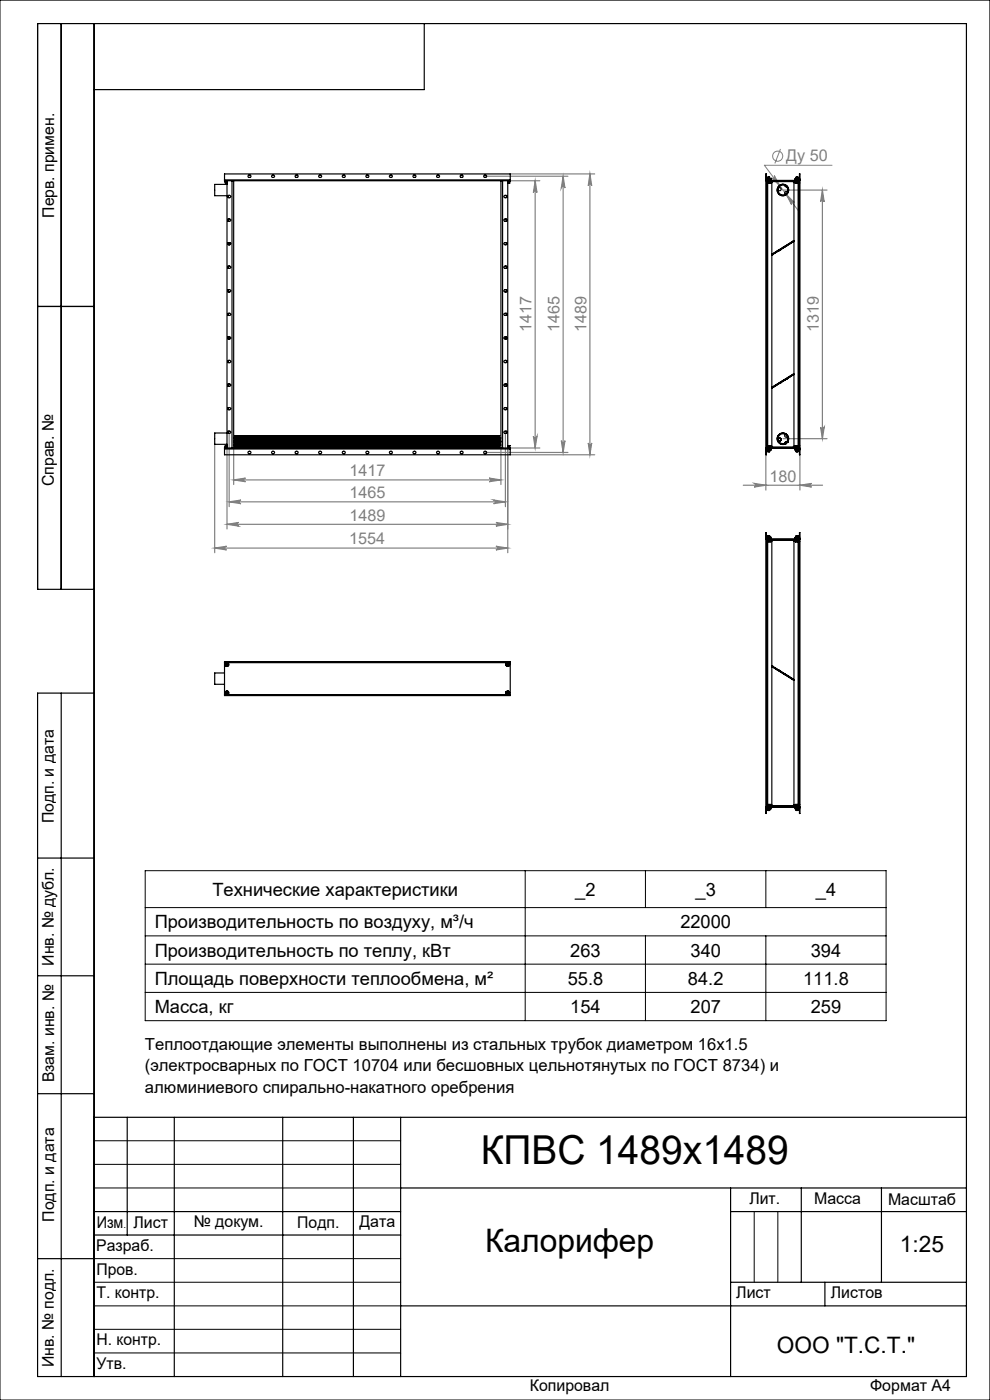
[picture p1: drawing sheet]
<svg xmlns="http://www.w3.org/2000/svg" width="210mm" height="297mm" viewBox="0 0 210 297" stroke-linecap="round" stroke-linejoin="round" font-family="sans-serif">
<defs><g id="words">
<text font-size="8.5" x="102" y="247">КПВС 1489х1489</text>
<text font-size="6.9" x="102.9" y="265.6">Калорифер</text>
<g font-size="4.8">
<text x="190.9" y="265.6">1:25</text>
<text x="164.8" y="287">ООО &quot;Т.С.Т.&quot;</text>
</g>
<g font-size="3.9">
<text x="45.1" y="190.1">Технические характеристики</text>
<text x="122" y="190">_2</text>
<text x="147.5" y="190">_3</text>
<text x="173.1" y="190">_4</text>
<text x="32.8" y="196.9">Производительность по воздуху, м³/ч</text>
<text x="144.3" y="196.9">22000</text>
<text x="32.8" y="202.9">Производительность по теплу, кВт</text>
<text x="121" y="202.9">263</text>
<text x="146.5" y="202.9">340</text>
<text x="172" y="202.9">394</text>
<text x="32.8" y="208.9">Площадь поверхности теплообмена, м²</text>
<text x="120.4" y="208.9">55.8</text>
<text x="145.9" y="208.9">84.2</text>
<text x="170.4" y="208.9">111.8</text>
<text x="32.8" y="214.9">Масса, кг</text>
<text x="121" y="214.9">154</text>
<text x="146.5" y="214.9">207</text>
<text x="172" y="214.9">259</text>
</g>
<g font-size="3.5">
<text x="30.7" y="222.8">Теплоотдающие элементы выполнены из стальных трубок диаметром 16x1.5</text>
<text x="30.7" y="227.3">(электросварных по ГОСТ 10704 или бесшовных цельнотянутых по ГОСТ 8734) и</text>
<text x="30.7" y="231.8">алюминиевого спирально-накатного оребрения</text>
</g>
<g font-size="3.4" fill="#808080">
<text x="166.8" y="34.3">Ду 50</text>
<text x="112.8" y="70.5" transform="rotate(-90 112.8 70.5)">1417</text>
<text x="118.7" y="70.5" transform="rotate(-90 118.7 70.5)">1465</text>
<text x="124.4" y="70.5" transform="rotate(-90 124.4 70.5)">1489</text>
<text x="173.7" y="70.5" transform="rotate(-90 173.7 70.5)">1319</text>
<text x="74.1" y="101">1417</text>
<text x="74.1" y="105.7">1465</text>
<text x="163.2" y="102.2">180</text>
<text x="74.1" y="110.4">1489</text>
<text x="74.1" y="115.5">1554</text>
</g>
<g font-size="3.4">
<text x="11.5" y="46.2" transform="rotate(-90 11.5 46.2)">Перв. примен.</text>
<text x="11.4" y="103.2" transform="rotate(-90 11.4 103.2)">Справ. №</text>
<text x="11.4" y="174.7" transform="rotate(-90 11.4 174.7)">Подп. и дата</text>
<text x="11.5" y="204.9" transform="rotate(-90 11.5 204.9)">Инв. № дубл.</text>
<text x="11.5" y="229.6" transform="rotate(-90 11.5 229.6)">Взам. инв. №</text>
<text x="159" y="255.5">Лит.</text>
<text x="172.7" y="255.5">Масса</text>
<text x="188.4" y="255.6">Масштаб</text>
<text x="11.5" y="259.2" transform="rotate(-90 11.5 259.2)">Подп. и дата</text>
<text x="20.5" y="260.4">Изм</text>
<text x="28.3" y="260.4">Лист</text>
<text x="41.1" y="260.4">№ докум.</text>
<text x="63.1" y="260.4">Подп.</text>
<text x="76.2" y="260.4">Дата</text>
<text x="20.4" y="265.4">Разраб.</text>
<text x="20.5" y="275.4">Т. контр.</text>
<text x="20.5" y="270.4">Пров.</text>
<text x="156.2" y="275.4">Лист</text>
<text x="176.2" y="275.4">Листов</text>
<text x="20.5" y="285.4">Н. контр.</text>
<text x="11.4" y="290" transform="rotate(-90 11.4 290)">Инв. № подл.</text>
<text x="20.5" y="290.4">Утв.</text>
<text x="112.4" y="295">Копировал</text>
<text x="184.6" y="295">Формат А4</text>
</g>
<text font-size="2.1" x="26.2" y="260.4">.</text>
</g></defs>
<g fill="none" stroke="#808080" stroke-width=".21">
<path d="M163.7 37.7a.38 .38 0 0 0 .5 .1 .38 .38 0 0 0 .1-.6l1.2 2.3zM165.6 31.6l-1.2 3.1M176.5 35.1h-14.4l7.5 9.9M166.7 41.1l1.8 1.8a.38 .38 0 0 0-.5 0 .38 .38 0 0 0-.1 .5z"/>
<circle cx="165" cy="33.1" r="1.08"/>
</g>
<g fill="none" stroke="#808080" stroke-width=".25">
<path d="M103 37.4h17.5M108.2 38.3h6.3M108.2 36.9h18M113.5 38.3v56.7M113.5 38.3l.4 2.5a.39 .39 0 0 0-.4-.3 .39 .39 0 0 0-.4 .3zM119.5 37.4v58.6M119.5 37.4l.3 2.5a.39 .39 0 0 0-.3-.4 .39 .39 0 0 0-.4 .4zM125.1 36.9v59.6M125.1 36.9l.4 2.5a.37 .37 0 0 0-.4-.4 .37 .37 0 0 0-.3 .4zM166.1 40.3h9.3M174.4 40.3v52.8M174.4 40.3l.4 2.5a.39 .39 0 0 0-.4-.3 .39 .39 0 0 0-.3 .3z"/>
<path d="M45.5 94.3v23M48.2 95v17.2M48.6 91.9v15.6M49.6 95v7.8M103 96h17.5M106.3 95v7.8M107.2 91.9v15.6M107.7 95v22.3M108.2 95h6.3M108.2 96.5h18M113.1 92.5a.39 .39 0 0 0 .4 .4 .39 .39 0 0 0 .4-.4l-.4 2.5zM119.1 93.5a.39 .39 0 0 0 .4 .4 .39 .39 0 0 0 .3-.4l-.3 2.5z"/>
<path d="M124.8 94a.37 .37 0 0 0 .3 .3 .37 .37 0 0 0 .4-.3l-.4 2.5zM162.5 96.5v7.5M166.1 93.1h9.3M169.7 96.5v7.5M174.1 90.6a.39 .39 0 0 0 .3 .3 .39 .39 0 0 0 .4-.3l-.4 2.5zM45.5 116.3h62.2M45.5 116.3l2.5-.4a.39 .39 0 0 0-.3 .4 .39 .39 0 0 0 .3 .4zM48.2 111.2h59.5M48.2 111.2l2.4-.4a.39 .39 0 0 0-.3 .4 .39 .39 0 0 0 .3 .4zM48.6 106.5l2.5-.4a.39 .39 0 0 0-.3 .4 .39 .39 0 0 0 .3 .4zM48.6 106.5h58.6M49.6 101.8h56.7"/>
<path d="M49.6 101.8l2.5-.4a.39 .39 0 0 0-.4 .4 .39 .39 0 0 0 .4 .4zM103.8 101.4l2.5 .4-2.5 .4a.39 .39 0 0 0 .3-.4 .39 .39 0 0 0-.3-.4zM104.7 106.1l2.5 .4-2.5 .4a.39 .39 0 0 0 .4-.4 .39 .39 0 0 0-.4-.4zM105.2 115.9l2.5 .4-2.5 .4a.39 .39 0 0 0 .4-.4 .39 .39 0 0 0-.4-.4zM105.2 110.8l2.5 .4-2.5 .4a.39 .39 0 0 0 .4-.4 .39 .39 0 0 0-.4-.4zM157.7 102.9h16.8M160 102.5l2.5 .4-2.5 .4a.39 .39 0 0 0 .3-.4 .39 .39 0 0 0-.3-.4zM169.7 102.9l2.5-.4a.39 .39 0 0 0-.4 .4 .39 .39 0 0 0 .4 .4z"/>
</g>
<g fill="none" stroke="#000" stroke-width=".21">
<path d="M0 0h210v297h-210zM30.8 184.7h157.2v31.8h-157.2zM30.8 198.5h157.2M30.8 192.5h157.2M111.4 184.7v31.8M136.9 184.7v7.8M136.9 198.5v18M162.5 184.7v7.8M162.5 198.5v18M30.8 204.5h157.2M30.8 210.5h157.2M20 242h65"/>
<path d="M20 247h65M20 252h65M160 257v15M165 257v15M20 267h65M20 272h65M20 277h65M20 282h65M20 287h65"/>
</g>
<g fill="none" stroke="#000" stroke-width=".25">
<path d="M13 5v120M20 5v287M90 5v14h-70M8 65h12M20 125h-12v-120h197v287h-197v-145h12M13 147v145M8 182h12M8 207h12M8 232h12M20 237h185M27 237v25M37 237v55"/>
<path d="M60 237v55M75 237v55M85 237v55M20 257h65M85 252h120M155 252v40M155 257h50M170 252v20M187 252v20M8 267h12M20 262h65M85 277h120"/>
<path d="M155 272h50M175 272v5"/>
</g>
<g fill="#808080">
<path d="M166.7 41.1l1.2 2.3a.38 .38 0 0 1 .1-.5 .38 .38 0 0 1 .5 0zM163.7 37.7l1.8 1.8-1.2-2.3a.38 .38 0 0 1-.1 .6 .38 .38 0 0 1-.5-.1z"/>
<path d="M105.2 115.9l2.5 .4-2.5 .4a.39 .39 0 0 0 .4-.4 .39 .39 0 0 0-.4-.4zM45.5 116.3l2.5-.4a.39 .39 0 0 0-.3 .4 .39 .39 0 0 0 .3 .4z"/>
<path d="M160 102.5l2.5 .4-2.5 .4a.39 .39 0 0 0 .3-.4 .39 .39 0 0 0-.3-.4zM169.7 102.9l2.5-.4a.39 .39 0 0 0-.4 .4 .39 .39 0 0 0 .4 .4z"/>
<path d="M119.1 93.5a.39 .39 0 0 0 .4 .4 .39 .39 0 0 0 .3-.4l-.3 2.5zM119.5 37.4l.3 2.5a.39 .39 0 0 0-.3-.4 .39 .39 0 0 0-.4 .4z"/>
<path d="M113.5 38.3l.4 2.5a.39 .39 0 0 0-.4-.3 .39 .39 0 0 0-.4 .3zM113.1 92.5a.39 .39 0 0 0 .4 .4 .39 .39 0 0 0 .4-.4l-.4 2.5zM125.1 36.9l.4 2.5a.37 .37 0 0 0-.4-.4 .37 .37 0 0 0-.3 .4zM124.8 94a.37 .37 0 0 0 .3 .3 .37 .37 0 0 0 .4-.3l-.4 2.5zM174.4 40.3l.4 2.5a.39 .39 0 0 0-.4-.3 .39 .39 0 0 0-.3 .3zM174.1 90.6a.39 .39 0 0 0 .3 .3 .39 .39 0 0 0 .4-.3l-.4 2.5z"/>
<path d="M49.6 101.8l2.5-.4a.39 .39 0 0 0-.4 .4 .39 .39 0 0 0 .4 .4zM103.8 101.4l2.5 .4-2.5 .4a.39 .39 0 0 0 .3-.4 .39 .39 0 0 0-.3-.4zM48.2 111.2l2.4-.4a.39 .39 0 0 0-.3 .4 .39 .39 0 0 0 .3 .4zM105.2 110.8l2.5 .4-2.5 .4a.39 .39 0 0 0 .4-.4 .39 .39 0 0 0-.4-.4z"/>
<path d="M48.6 106.5l2.5-.4a.39 .39 0 0 0-.3 .4 .39 .39 0 0 0 .3 .4zM104.7 106.1l2.5 .4-2.5 .4a.39 .39 0 0 0 .4-.4 .39 .39 0 0 0-.4-.4z"/>
</g>
<g fill="none" stroke="#000" stroke-width=".25">
<path d="M47.6 38.2v.1M47.6 38.2v-1.3h60.6v1.3M47.6 38.3v.2h.6M47.6 38.2h60.6M47.6 38.3h1.6M47.7 38.5l.5 .1M47.8 38.8h.1M47.8 38.6v.2M47.8 38.8h.3M48.1 38.8h-.3M48.1 38.6v.2M48.2 39.1h-2.7v2.4h2.7"/>
<path d="M48.2 38.3v56.7M49.2 38.3h57.1M49.2 38.3v56.7M49.6 38.3v56.7M106.3 38.3v56.7M106.3 38.3h.3M106.6 38.3h1.6M106.6 38.3v56.7M107.7 38.3v56.7M107.7 38.8h.3M107.7 38.6v.2M108 38.8h.1"/>
<path d="M108 38.6v.2M108.1 38.5l-.4 .1M108.2 38.2v.1M108.2 38.3v.2h-.5M162.5 38.2l.2 .1M162.5 38.3h7.2v56.7h-7.2zM162.5 38.2v-1.3l.1 1.3M162.5 38.2h.1M162.6 38.2h7M162.6 38.3h.1M162.7 38.5h6.8M162.7 37.9h.2"/>
<path d="M162.7 37.9h.1M162.7 37.9h.7M162.7 38.2h.1M162.7 38.2h.2M162.7 38.8h.2M162.7 38.8h.1M162.7 38.8h.7M162.7 37.9v.3M162.7 38.6v.2M162.8 38.6v56.2M162.9 38.2h.1M162.9 37.6h.4"/>
<path d="M162.9 37.6v.6M162.9 37.9h.3M162.9 38.2h.3M162.9 38.8h.3M162.9 37.9v.3M162.9 38.6v.2M163.2 37.9h.2M163.2 38.2h.1M163.2 38.8h.1M163.2 37.9v.3M163.2 38.6v.2M163.3 38.2h.1"/>
<path d="M163.3 37.6v.6M163.3 38.8h.1M163.3 38.6v.2M163.4 37.9h.1M163.4 38.2h.1M163.4 38.8h.1M163.4 37.9v.3M163.4 38.6v.2M163.5 38.3l-.8-.1v57l.8-.1M163.5 38.5l-.8 .1M163.8 38.7l.1-.2h3.4a1.01 1.01 0 0 1 1.1 .3v12.2l-4.7 3zM165.1 39.9a.34 .34 0 0 1 .6 .1 .34 .34 0 0 1-.2 .5 .34 .34 0 0 1-.5-.3"/>
<path d="M166.4 39.3l.2 .3h.3M166.5 39.2h.1M167 39.5v.1M168.7 38.2h.8v57h-.8M168.7 38.6h.8M168.7 38.5v.3M168.7 37.9h.2M168.7 37.9h.1M168.7 37.9h.7M168.7 38.2h.1M168.7 38.2h.2M168.7 38.8h.1"/>
<path d="M168.7 38.8h.7M168.7 37.9v.4M168.8 38.8h.1M168.8 38.6v.2M168.9 38.2h.1M168.9 37.6h.4M168.9 37.6v.6M168.9 37.9h.3M168.9 38.2h.3M168.9 38.8h.3M168.9 37.9v.3M168.9 38.6v.2"/>
<path d="M169.2 38.2h.1M169.2 37.9h.2M169.2 38.8h.2M169.2 37.9v.3M169.2 38.6v.2M169.3 38.2h.1M169.3 37.6v.6M169.3 38.6v56.2M169.4 37.9h.1M169.4 38.2h.1M169.4 38.8h.1M169.4 37.9v.3"/>
<path d="M169.4 38.6v.2M169.6 38.2v-1.3l.1 1.3M169.6 38.2h.1M169.7 38.2l-.2 .1M48.4 41.5h.1M48.4 41.5v.4M48.4 46.5v.4M48.4 51.5v.4M48.4 56.5v.4M48.8 51.5l-.3 .4M48.9 51.6l-.3 .3M48.9 51.5l-.2 .2"/>
<path d="M107.4 41.5v.4M107.4 46.5v.4M107.4 51.5v.4M107.4 56.5v.4M163.7 54.1l4.7-2.9v28.1l-4.7 2.9zM163.8 53.9h.1M163.8 53.9l.1 .1M163.9 54h.1M165 53.3h.1M165.4 53.1h.1M166.5 52.3v.1M166.7 52.2h.1"/>
<path d="M167 40.7a.35 .35 0 0 0-.5 0 .35 .35 0 0 0 .1 .5M168.3 51.1l-4.5 2.8M168.3 51.1h.1M168.3 51.1v.2M168.3 51.3l-4.4 2.7M48.4 61.5v.4M48.4 66.5v.4M48.4 71.5v.4M48.4 76.5v.4M107.4 66.5v.4M107.4 66.6v.1M107.4 61.5v.4"/>
<path d="M107.4 71.5v.4M107.4 76.5v.4M168.3 79.4l-4.5 2.7M168.3 79.4v.1M168.3 79.4h.1M168.3 79.5l-4.4 2.7M47.6 95v.2M47.6 95.2h60.6M47.6 95.2v1.3h60.6v-1.3M47.6 95h1.6M47.8 94.6h.1M47.8 94.6h.3"/>
<path d="M47.8 94.6v.2M48.1 94.6v.2M48.2 91.9h-2.7v2.4h2.7M48.2 94.8l-.5 .1M48.2 94.9l-.6 .1M48.4 91.9h.1M48.4 81.5v.4M48.4 86.5v.4M48.4 91.5v.4M49.2 95h57.1M49.6 93.6h.6M49.6 94.4h.2"/>
<path d="M49.6 93.8h.2M49.8 92.5h.1M49.8 94.9h.1M49.8 93.3h.1M49.8 92.5v.8M49.8 93.3v.3M49.8 92.5v1.2M49.8 93.7v.4M49.8 94.1v.3M49.8 93.3v.8M49.8 94.1v.8M49.8 93.3v1.6"/>
<path d="M49.8 93.3v.4M49.8 94.4v.5M49.8 94.4h.4M49.8 93.7h.4M50 92.5v.8M50 92.5v1.1M50 93.3v1.6M50 92.5h.1M50 94.9h.1M50 93.3h.1M50.1 92.5v.8M50.1 93.3v.3"/>
<path d="M50.1 93.3v.8M50.1 94.1v.8M50.2 92.9v.7M50.2 93.7v.7M50.2 92.9h-.6M50.2 93.6v.1M50.2 94.4v.5M50.2 92.5h.1M50.2 94.9h.1M50.2 93.3h.1M50.2 92.5v.8M50.2 93.3v1.6"/>
<path d="M50.2 92.5l.1 .4M50.2 92.5v.4M50.2 93.3l.1 .4M50.2 93.3v.4M50.3 92.9v.7M50.3 93.7v.7M50.3 93.6h.5M50.3 92.9h.5M50.3 93.6v.1M50.3 94.4l-.1 .5M50.3 94.4h.5M50.3 93.7h.5"/>
<path d="M50.4 92.9v.7v-.3M50.4 93.7v.7M50.4 94.4v.5M50.4 92.5h.1M50.4 94.9h.1M50.4 93.3h.1M50.4 92.9v.4M50.4 92.5v.8M50.4 93.7v.4M50.4 94.1v.3M50.4 93.3v.8M50.4 94.1v.8"/>
<path d="M50.4 92.5v.4M50.4 93.3v.4M50.6 92.9l.1 .7v-.3M50.6 93.3v.8M50.6 94.1v.8M50.6 93.7v.7M50.6 92.5h.1M50.6 92.5v.4M50.6 93.3v.4M50.6 94.4v.5M50.6 94.9h.1M50.6 93.3h.1"/>
<path d="M50.7 92.9v.4M50.7 92.5v.8M50.7 93.7v.4M50.7 94.1v.3M50.8 92.9v.7M50.8 93.7v.7M50.8 93.6h.1M50.8 94.4v.5M50.8 92.5h.1M50.8 94.9h.1M50.8 93.3h.1M50.8 92.5v.8"/>
<path d="M50.8 93.3v.8M50.8 94.1v.8M50.8 92.5l.1 .4M50.8 92.5v.4M50.8 93.3l.1 .4M50.8 93.3v.4M50.9 92.9v.4M50.9 93.3v.3M50.9 93.7v.4M50.9 94.1v.3M50.9 93.6h2.5M50.9 92.9h2.5"/>
<path d="M50.9 94.4l-.1 .5M50.9 94.4h2.5M50.9 93.7h2.5M51 92.5h.1M51 94.9h.1M51 93.3h.1M51 92.5v.8M51 93.3v.3M51 92.5v1.2M51 93.3v.8M51 94.1v.8M51 93.3v1.6"/>
<path d="M51.2 92.5v.8M51.2 92.5v1.1M51.2 93.3v1.6M51.2 92.5h.1M51.2 94.9h.1M51.2 93.3h.1M51.3 92.5v.8M51.3 93.3v.3M51.3 93.3v.8M51.3 94.1v.8M51.4 92.5h.1M51.4 94.9h.1"/>
<path d="M51.4 93.3h.1M51.4 92.5l.1 1.2M51.4 92.5v.8M51.4 92.5v1.1M51.4 93.3v1.6M51.6 92.5h.1M51.6 94.9h.1M51.6 93.3h.1M51.6 92.5v.8M51.6 93.3v.3M51.6 92.5v1.2M51.6 93.3v.8"/>
<path d="M51.6 94.1v.8M51.6 93.3v1.6M51.8 92.5v.8M51.8 92.5v1.1M51.8 93.3v1.6M51.8 92.5h.1M51.8 94.9h.1M51.8 93.3h.1M51.9 92.5v.8M51.9 93.3v.3M51.9 93.3v.8M51.9 94.1v.8"/>
<path d="M52 92.5h.1M52 94.9h.1M52 93.3h.1M52 92.5l.1 1.2M52 92.5v.8M52 92.5v1.1M52 93.3v1.6M52.2 92.9v.7v-.3M52.2 93.7v.7M52.2 94.4v.5M52.2 92.5h.1M52.2 94.9h.1"/>
<path d="M52.2 93.3h.1M52.2 92.9v.4M52.2 92.5v.8M52.2 93.7v.4M52.2 94.1v.3M52.2 93.3v.8M52.2 94.1v.8M52.2 92.5v.4M52.2 93.3v.4M52.4 92.5v.8M52.4 92.9v.7l.1-.3M52.4 93.7v.7"/>
<path d="M52.4 92.5h.1M52.4 92.5v.4M52.4 93.3v.4M52.4 94.4v.5M52.4 94.9h.1M52.4 93.3h.1M52.5 92.9v.4M52.5 93.3v.8M52.5 94.1v.8M52.5 93.7v.4M52.5 94.1v.3M52.6 92.5h.1"/>
<path d="M52.6 94.9h.1M52.6 93.3h.1M52.6 92.9l.1 .7v-.3M52.6 92.5v.8M52.6 93.3v.8M52.6 94.1v.8M52.6 93.7v.7M52.6 92.5v.4M52.6 93.3v.4M52.6 94.4v.5M52.7 92.9v.4M52.7 93.7v.4"/>
<path d="M52.7 94.1v.3M52.8 92.5h.1M52.8 94.9h.1M52.8 93.3h.1M52.8 92.5v.8M52.8 93.3v.3M52.8 92.5v1.2M52.8 93.3v.8M52.8 94.1v.8M52.8 93.3v1.6M53 92.5v.8M53 92.5v1.1"/>
<path d="M53 93.3v1.6M53 92.5h.1M53 94.9h.1M53 93.3h.1M53.1 92.5v.8M53.1 93.3v.3M53.1 93.3v.8M53.1 94.1v.8M53.2 92.5h.1M53.2 94.9h.1M53.2 93.3h.1M53.2 92.5v.8"/>
<path d="M53.2 92.5v1.1M53.2 92.5l.1 1.2M53.2 93.3v1.6M53.4 92.9v.7M53.4 93.7v.7M53.4 93.6v.1M53.4 94.4v.5M53.4 92.5h.1M53.4 94.9h.1M53.4 93.3h.1M53.4 92.5v.8M53.4 93.3v1.6"/>
<path d="M53.4 92.5l.1 .4M53.4 92.5v.4M53.4 93.3l.1 .4M53.4 93.3v.4M53.5 92.9v.7M53.5 93.7v.7M53.5 93.6h.5M53.5 92.9h.5M53.5 93.6l-.1 .1M53.5 94.4l-.1 .5M53.5 94.4h.5M53.5 93.7h.5"/>
<path d="M53.6 92.5v.8M53.6 92.5v1.1M53.6 93.3v1.6M53.6 92.5h.1M53.6 94.9h.1M53.6 93.3h.1M53.7 92.5v.8M53.7 93.3v.3M53.7 93.3v.8M53.7 94.1v.8M53.8 92.5h.1M53.8 94.9h.1"/>
<path d="M53.8 93.3h.1M53.8 92.5l.1 1.2M53.8 92.5v.8M53.8 92.5v1.1M53.8 93.3v1.6M54 92.9v.7M54 93.7v.7M54 93.6v.1M54 94.4v.5M54 92.5h.1M54 94.9h.1M54 93.3h.1"/>
<path d="M54 92.5v.8M54 93.3v1.6M54 92.5v.4M54 92.5l.1 .4M54 93.3l.1 .4M54 93.3v.4M54.1 92.9v.7M54.1 93.7v.7M54.1 93.6h.5M54.1 92.9h.5M54.1 93.6l-.1 .1M54.1 94.4l-.1 .5"/>
<path d="M54.1 94.4h.5M54.1 93.7h.5M54.2 92.5v.8M54.2 92.5v1.1M54.2 93.3v1.6M54.2 92.5h.1M54.2 94.9h.1M54.2 93.3h.1M54.3 92.5v.8M54.3 93.3v.3M54.3 93.3v.8M54.3 94.1v.8"/>
<path d="M54.4 92.5h.1M54.4 94.9h.1M54.4 93.3h.1M54.4 92.5l.1 1.2M54.4 92.5v.8M54.4 92.5v1.1M54.4 93.3v1.6M54.6 92.9v.7M54.6 93.7v.7M54.6 94.4v.5M54.6 93.6h.1M54.6 92.5h.1"/>
<path d="M54.6 94.9h.1M54.6 93.3h.1M54.6 92.5v.8M54.6 93.3v1.6M54.6 92.5v.4M54.6 92.5l.1 .4M54.6 93.3l.1 .4M54.6 93.3v.4M54.7 92.9v.7M54.7 93.7v.7M54.7 93.6h.5M54.7 92.9h.5"/>
<path d="M54.7 94.4l-.1 .5M54.7 94.4h.5M54.7 93.7h.5M54.8 92.9l.1 .7v-.3M54.8 93.7v.7M54.8 92.5h.1M54.8 92.5v.4M54.8 93.3v.4M54.8 94.4v.5M54.8 94.9h.1M54.8 93.3h.1M54.9 92.9v.4"/>
<path d="M54.9 92.5v.8M54.9 93.7v.4M54.9 94.1v.3M54.9 93.3v.8M54.9 94.1v.8M55 92.5h.1M55 94.9h.1M55 93.3h.1M55 92.9l.1 .7v-.3M55 92.5v.8M55 93.3v.8M55 94.1v.8"/>
<path d="M55 93.7v.7M55 92.5v.4M55 93.3v.4M55 94.4v.5M55.1 92.9v.4M55.1 93.7v.4M55.1 94.1v.3M55.2 92.9v.7M55.2 93.7v.7M55.2 94.4v.5M55.2 93.6v.1M55.2 92.5h.1"/>
<path d="M55.2 94.9h.1M55.2 93.3h.1M55.2 92.5v.8M55.2 93.3v.8M55.2 94.1v.8M55.2 92.5v.4M55.2 92.5l.1 .4M55.2 93.3l.1 .4M55.2 93.3v.4M55.3 92.9v.4M55.3 93.3v.3M55.3 93.7v.4"/>
<path d="M55.3 94.1v.3M55.3 93.6h.5M55.3 92.9h.5M55.3 93.6l-.1 .1M55.3 94.4l-.1 .5M55.3 94.4h.5M55.3 93.7h.5M55.4 92.5v.8M55.4 92.5v1.1M55.4 93.3v1.6M55.4 92.5h.1M55.4 94.9h.1"/>
<path d="M55.4 93.3h.1M55.5 92.5v.8M55.5 93.3v.3M55.5 93.3v.8M55.5 94.1v.8M55.6 92.5h.1M55.6 94.9h.1M55.6 93.3h.1M55.6 92.5v.8M55.6 92.5l.1 1.2M55.6 92.5v1.1M55.6 93.3v1.6"/>
<path d="M55.8 92.9v.7M55.8 93.7v.7M55.8 93.6v.1M55.8 94.4v.5M55.8 92.5h.1M55.8 94.9h.1M55.8 93.3h.1M55.8 92.5v.8M55.8 93.3v1.6M55.8 92.5v.4M55.8 92.5l.1 .4M55.8 93.3l.1 .4"/>
<path d="M55.8 93.3v.4M55.9 92.9v.7M55.9 93.7v.7M55.9 93.6h.5M55.9 92.9h.5M55.9 93.6l-.1 .1M55.9 94.4l-.1 .5M55.9 94.4h.5M55.9 93.7h.5M56 92.5v.8M56 92.5v1.1M56 93.3v1.6"/>
<path d="M56 92.5h.1M56 94.9h.1M56 93.3h.1M56.1 92.5v.8M56.1 93.3v.3M56.1 93.3v.8M56.1 94.1v.8M56.2 92.5v.8M56.2 92.5v1.1M56.2 93.3v1.6M56.2 92.5h.1M56.2 94.9h.1"/>
<path d="M56.2 93.3h.1M56.3 92.5v.8M56.3 93.3v.3M56.3 93.3v.8M56.3 94.1v.8M56.4 92.9v.7M56.4 93.7v.7M56.4 93.6h.1M56.4 94.4v.5M56.4 92.5h.1M56.4 94.9h.1M56.4 93.3h.1"/>
<path d="M56.4 92.5v.8M56.4 93.3v1.6M56.4 92.5l.1 .4M56.4 92.5v.4M56.4 93.3l.1 .4M56.4 93.3v.4M56.5 92.9v.7M56.5 93.7v.7M56.5 93.6h.5M56.5 92.9h.5M56.5 94.4l-.1 .5M56.5 94.4h.5"/>
<path d="M56.5 93.7h.5M56.6 92.9l.1 .7v-.3M56.6 93.7v.7M56.6 92.5h.1M56.6 92.5v.4M56.6 93.3v.4M56.6 94.4v.5M56.6 94.9h.1M56.6 93.3h.1M56.7 92.5v.8M56.7 92.9v.4M56.7 93.3v.8"/>
<path d="M56.7 94.1v.8M56.7 93.7v.4M56.7 94.1v.3M56.8 92.9l.1 .7v-.3M56.8 93.7v.7M56.8 92.5h.1M56.8 92.5v.4M56.8 93.3v.4M56.8 94.4v.5M56.8 94.9h.1M56.8 93.3h.1M56.9 92.9v.4"/>
<path d="M56.9 92.5v.8M56.9 93.7v.4M56.9 94.1v.3M56.9 93.3v.8M56.9 94.1v.8M57 92.9v.7M57 93.7v.7M57 93.6v.1M57 94.4v.5M57 92.5h.1M57 94.9h.1M57 93.3h.1"/>
<path d="M57 92.5v.8M57 93.3v.8M57 94.1v.8M57 92.5l.1 .4M57 92.5v.4M57 93.3l.1 .4M57 93.3v.4M57.1 92.9v.4M57.1 93.3v.3M57.1 93.7v.4M57.1 94.1v.3M57.1 93.6h.5"/>
<path d="M57.1 92.9h.5M57.1 93.6v.1M57.1 94.4l-.1 .5M57.1 94.4h.5M57.1 93.7h.5M57.2 92.5v.8M57.2 92.5v1.1M57.2 93.3v1.6M57.2 92.5h.1M57.2 94.9h.1M57.2 93.3h.1M57.3 92.5v.8"/>
<path d="M57.3 93.3v.3M57.3 93.3v.8M57.3 94.1v.8M57.4 92.5v.8M57.4 92.5v1.1M57.4 93.3v1.6M57.4 92.5h.1M57.4 94.9h.1M57.4 93.3h.1M57.5 92.5v.8M57.5 93.3v.3M57.5 93.3v.8"/>
<path d="M57.5 94.1v.8M57.6 92.9v.7M57.6 93.7v.7M57.6 93.6v.1M57.6 94.4v.5M57.6 92.5h.1M57.6 94.9h.1M57.6 93.3h.1M57.6 92.5v.8M57.6 93.3v1.6M57.6 92.5l.1 .4M57.6 92.5v.4"/>
<path d="M57.6 93.3l.1 .4M57.6 93.3v.4M57.7 92.9v.7M57.7 93.7v.7M57.7 93.6h.5M57.7 92.9h.5M57.7 93.6v.1M57.7 94.4l-.1 .5M57.7 94.4h.5M57.7 93.7h.5M57.8 92.5v.8M57.8 92.5v1.1"/>
<path d="M57.8 93.3v1.6M57.8 92.5h.1M57.8 94.9h.1M57.8 93.3h.1M57.9 92.5v.8M57.9 93.3v.3M57.9 93.3v.8M57.9 94.1v.8M58 92.5v.8M58 92.5v1.1M58 93.3v1.6M58 92.5h.1"/>
<path d="M58 94.9h.1M58 93.3h.1M58.1 92.5v.8M58.1 93.3v.3M58.1 93.3v.8M58.1 94.1v.8M58.2 92.9v.7M58.2 93.7v.7M58.2 93.6v.1M58.2 94.4v.5M58.2 92.5h.1M58.2 94.9h.1"/>
<path d="M58.2 93.3h.1M58.2 92.5v.8M58.2 93.3v1.6M58.2 92.5l.1 .4M58.2 92.5v.4M58.2 93.3l.1 .4M58.2 93.3v.4M58.3 92.9v.7M58.3 93.7v.7M58.3 93.6h.5M58.3 92.9h.5M58.3 93.6v.1"/>
<path d="M58.3 94.4l-.1 .5M58.3 94.4h.5M58.3 93.7h.5M58.4 92.9l.1 .7v-.3M58.4 93.7v.7M58.4 92.5h.1M58.4 92.5v.4M58.4 93.3v.4M58.4 94.4v.5M58.4 94.9h.1M58.4 93.3h.1M58.5 92.9v.4"/>
<path d="M58.5 92.5v.8M58.5 93.3v.8M58.5 94.1v.8M58.5 93.7v.4M58.5 94.1v.3M58.6 92.9l.1 .7v-.3M58.6 93.7v.7M58.6 92.5h.1M58.6 92.5v.4M58.6 93.3v.4M58.6 94.4v.5M58.6 94.9h.1"/>
<path d="M58.6 93.3h.1M58.7 92.9v.4M58.7 92.5v.8M58.7 93.7v.4M58.7 94.1v.3M58.7 93.3v.8M58.7 94.1v.8M58.8 92.9v.7M58.8 93.7v.7M58.8 93.6v.1M58.8 94.4v.5M58.8 92.5h.1"/>
<path d="M58.8 94.9h.1M58.8 93.3h.1M58.8 92.5v.8M58.8 93.3v.8M58.8 94.1v.8M58.8 92.5l.1 .4M58.8 92.5v.4M58.8 93.3l.1 .4M58.8 93.3v.4M58.9 92.9v.4M58.9 93.3v.3M58.9 93.7v.4"/>
<path d="M58.9 94.1v.3M58.9 93.6h.5M58.9 92.9h.5M58.9 93.6v.1M58.9 94.4l-.1 .5M58.9 94.4h.5M58.9 93.7h.5M59 92.5v.8M59 92.5v1.1M59 93.3v1.6M59 92.5h.1M59 94.9h.1"/>
<path d="M59 93.3h.1M59.1 92.5v.8M59.1 93.3v.3M59.1 93.3v.8M59.1 94.1v.8M59.2 92.5v.8M59.2 92.5v1.1M59.2 93.3v1.6M59.2 92.5h.1M59.2 94.9h.1M59.2 93.3h.1M59.3 92.5v.8"/>
<path d="M59.3 93.3v.3M59.3 93.3v.8M59.3 94.1v.8M59.4 92.9v.7M59.4 93.7v.7M59.4 93.6v.1M59.4 94.4v.5M59.4 92.5h.1M59.4 94.9h.1M59.4 93.3h.1M59.4 92.5v.8M59.4 93.3v1.6"/>
<path d="M59.4 92.5l.1 .4M59.4 92.5v.4M59.4 93.3l.1 .4M59.4 93.3v.4M59.5 92.9v.7M59.5 93.7v.7M59.5 93.6h.5M59.5 92.9h.5M59.5 93.6v.1M59.5 94.4l-.1 .5M59.5 94.4h.5M59.5 93.7h.5"/>
<path d="M59.6 92.5v.8M59.6 92.5v1.1M59.6 93.3v1.6M59.6 92.5h.1M59.6 94.9h.1M59.6 93.3h.1M59.7 92.5v.8M59.7 93.3v.3M59.7 93.3v.8M59.7 94.1v.8M59.8 92.5v.8M59.8 92.5v1.1"/>
<path d="M59.8 93.3v1.6M59.8 92.5h.1M59.8 94.9h.1M59.8 93.3h.1M59.9 92.5v.8M59.9 93.3v.3M59.9 93.3v.8M59.9 94.1v.8M60 92.9v.7M60 93.7v.7M60 93.6v.1M60 94.4v.5"/>
<path d="M60 92.5h.1M60 94.9h.1M60 93.3h.1M60 92.5v.8M60 93.3v1.6M60 92.5l.1 .4M60 92.5v.4M60 93.3l.1 .4M60 93.3v.4M60.1 92.9v.7M60.1 93.7v.7M60.1 93.6h.5"/>
<path d="M60.1 92.9h.5M60.1 93.6v.1M60.1 94.4l-.1 .5M60.1 94.4h.5M60.1 93.7h.5M60.2 92.9v.7l.1-.3M60.2 93.7v.7M60.2 92.5h.1M60.2 92.5v.4M60.2 93.3v.4M60.2 94.4v.5M60.2 94.9h.1"/>
<path d="M60.2 93.3h.1M60.3 92.5v.8M60.3 92.9v.4M60.3 93.7v.4M60.3 94.1v.3M60.3 93.3v.8M60.3 94.1v.8M60.4 92.9l.1 .7v-.3M60.4 93.7v.7M60.4 92.5h.1M60.4 92.5v.4M60.4 93.3v.4"/>
<path d="M60.4 94.4v.5M60.4 94.9h.1M60.4 93.3h.1M60.5 92.9v.4M60.5 92.5v.8M60.5 93.7v.4M60.5 94.1v.3M60.5 93.3v.8M60.5 94.1v.8M60.6 92.9v.7M60.6 93.7v.7M60.6 93.6v.1"/>
<path d="M60.6 94.4v.5M60.6 92.5h.1M60.6 94.9h.1M60.6 93.3h.1M60.6 92.5v.8M60.6 93.3v.8M60.6 94.1v.8M60.6 92.5v.4M60.6 92.5l.1 .4M60.6 93.3v.4M60.6 93.3l.1 .4M60.7 92.9v.4"/>
<path d="M60.7 93.3v.3M60.7 93.7v.4M60.7 94.1v.3M60.7 93.6h.5M60.7 92.9h.5M60.7 93.6v.1M60.7 94.4l-.1 .5M60.7 94.4h.5M60.7 93.7h.5M60.8 92.5v.8M60.8 92.5v1.1M60.8 93.3v1.6"/>
<path d="M60.8 92.5h.1M60.8 94.9h.1M60.8 93.3h.1M60.9 92.5v.8M60.9 93.3v.3M60.9 93.3v.8M60.9 94.1v.8M61 92.5v.8M61 92.5v1.1M61 93.3v1.6M61 92.5h.1M61 94.9h.1"/>
<path d="M61 93.3h.1M61.1 92.5v.8M61.1 93.3v.3M61.1 93.3v.8M61.1 94.1v.8M61.2 92.9v.7M61.2 93.7v.7M61.2 93.6v.1M61.2 94.4v.5M61.2 92.5h.1M61.2 94.9h.1M61.2 93.3h.1"/>
<path d="M61.2 92.5v.8M61.2 93.3v1.6M61.2 92.5l.1 .4M61.2 92.5v.4M61.2 93.3l.1 .4M61.2 93.3v.4M61.3 92.9v.7M61.3 93.7v.7M61.3 93.6h.5M61.3 92.9h.5M61.3 93.6v.1M61.3 94.4l-.1 .5"/>
<path d="M61.3 94.4h.5M61.3 93.7h.5M61.4 92.5v.8M61.4 92.5v1.1M61.4 93.3v1.6M61.4 92.5h.1M61.4 94.9h.1M61.4 93.3h.1M61.5 92.5v.8M61.5 93.3v.3M61.5 93.3v.8M61.5 94.1v.8"/>
<path d="M61.6 92.5v.8M61.6 92.5v1.1M61.6 93.3v1.6M61.6 92.5h.1M61.6 94.9h.1M61.6 93.3h.1M61.7 92.5v.8M61.7 93.3v.3M61.7 93.3v.8M61.7 94.1v.8M61.8 92.9v.7M61.8 93.7v.7"/>
<path d="M61.8 93.6v.1M61.8 94.4v.5M61.8 92.5h.1M61.8 94.9h.1M61.8 93.3h.1M61.8 92.5v.8M61.8 93.3v1.6M61.8 92.5v.4M61.8 92.5l.1 .4M61.8 93.3v.4M61.8 93.3l.1 .4M61.9 92.9v.7"/>
<path d="M61.9 93.7v.7M61.9 93.6h.5M61.9 92.9h.5M61.9 93.6v.1M61.9 94.4l-.1 .5M61.9 94.4h.5M61.9 93.7h.5M62 92.5v.8M62 92.5v1.1M62 93.3v1.6M62 92.5h.1M62 94.9h.1"/>
<path d="M62 93.3h.1M62.1 92.5v.8M62.1 93.3v.3M62.1 93.3v.8M62.1 94.1v.8M62.2 92.5v.8M62.2 92.5v1.1M62.2 93.3v1.6M62.2 92.5h.1M62.2 94.9h.1M62.2 93.3h.1M62.3 92.5v.8"/>
<path d="M62.3 93.3v.3M62.3 93.3v.8M62.3 94.1v.8M62.4 92.9v.7M62.4 93.7v.7M62.4 93.6v.1M62.4 94.4v.5M62.4 92.5h.1M62.4 94.9h.1M62.4 93.3h.1M62.4 92.5v.8M62.4 93.3v1.6"/>
<path d="M62.4 92.5l.1 .4M62.4 92.5v.4M62.4 93.3l.1 .4M62.4 93.3v.4M62.5 92.9v.7M62.5 93.7v.7M62.5 93.6h.5M62.5 92.9h.5M62.5 93.6v.1M62.5 94.4l-.1 .5M62.5 94.4h.5M62.5 93.7h.5"/>
<path d="M62.6 92.9l.1 .7v-.3M62.6 93.7v.7M62.6 92.5h.1M62.6 92.5v.4M62.6 93.3v.4M62.6 94.4v.5M62.6 94.9h.1M62.6 93.3h.1M62.7 92.9v.4M62.7 92.5v.8M62.7 93.7v.4M62.7 94.1v.3"/>
<path d="M62.7 93.3v.8M62.7 94.1v.8M62.8 92.9l.1 .7v-.3M62.8 93.7v.7M62.8 92.5h.1M62.8 92.5v.4M62.8 93.3v.4M62.8 94.4v.5M62.8 94.9h.1M62.8 93.3h.1M62.9 92.9v.4M62.9 92.5v.8"/>
<path d="M62.9 93.3v.8M62.9 94.1v.8M62.9 93.7v.4M62.9 94.1v.3M63 92.9v.7M63 93.7v.7M63 93.6v.1M63 94.4v.5M63 92.5h.1M63 94.9h.1M63 93.3h.1M63 92.5v.8"/>
<path d="M63 93.3v.8M63 94.1v.8M63 92.5l.1 .4M63 92.5v.4M63 93.3l.1 .4M63 93.3v.4M63.1 92.9v.4M63.1 93.3v.3M63.1 93.7v.4M63.1 94.1v.3M63.1 93.6h.5M63.1 92.9h.5"/>
<path d="M63.1 93.6v.1M63.1 94.4l-.1 .5M63.1 94.4h.5M63.1 93.7h.5M63.2 92.5v.8M63.2 92.5v1.1M63.2 93.3v1.6M63.2 92.5h.1M63.2 94.9h.1M63.2 93.3h.1M63.3 92.5v.8M63.3 93.3v.3"/>
<path d="M63.3 93.3v.8M63.3 94.1v.8M63.4 92.5v.8M63.4 92.5v1.1M63.4 93.3v1.6M63.4 92.5h.1M63.4 94.9h.1M63.4 93.3h.1M63.5 92.5v.8M63.5 93.3v.3M63.5 93.3v.8M63.5 94.1v.8"/>
<path d="M63.6 92.9v.7M63.6 93.7v.7M63.6 93.6v.1M63.6 94.4v.5M63.6 92.5h.1M63.6 94.9h.1M63.6 93.3h.1M63.6 92.5v.8M63.6 93.3v1.6M63.6 92.5v.4M63.6 92.5l.1 .4M63.6 93.3l.1 .4"/>
<path d="M63.6 93.3v.4M63.7 92.9v.7M63.7 93.7v.7M63.7 93.6h.5M63.7 92.9h.5M63.7 93.6v.1M63.7 94.4l-.1 .5M63.7 94.4h.5M63.7 93.7h.5M63.8 92.5v.8M63.8 92.5v1.1M63.8 93.3v1.6"/>
<path d="M63.8 92.5h.1M63.8 94.9h.1M63.8 93.3h.1M63.9 92.5v.8M63.9 93.3v.3M63.9 93.3v.8M63.9 94.1v.8M64 92.5v.8M64 92.5v1.1M64 93.3v1.6M64 92.5h.1M64 94.9h.1"/>
<path d="M64 93.3h.1M64.1 92.5v.8M64.1 93.3v.3M64.1 93.3v.8M64.1 94.1v.8M64.2 92.9v.7M64.2 93.7v.7M64.2 93.6v.1M64.2 94.4v.5M64.2 92.5h.1M64.2 94.9h.1M64.2 93.3h.1"/>
<path d="M64.2 92.5v.8M64.2 93.3v1.6M64.2 92.5l.1 .4M64.2 92.5v.4M64.2 93.3l.1 .4M64.2 93.3v.4M64.3 92.9v.7M64.3 93.7v.7M64.3 93.6h.5M64.3 92.9h.5M64.3 93.6v.1M64.3 94.4l-.1 .5"/>
<path d="M64.3 94.4h.5M64.3 93.7h.5M64.4 92.9l.1 .7v-.3M64.4 93.7v.7M64.4 92.5h.1M64.4 92.5v.4M64.4 93.3v.4M64.4 94.4v.5M64.4 94.9h.1M64.4 93.3h.1M64.5 92.5v.8M64.5 92.9v.4"/>
<path d="M64.5 93.3v.8M64.5 94.1v.8M64.5 93.7v.4M64.5 94.1v.3M64.6 92.9l.1 .7v-.3M64.6 93.7v.7M64.6 92.5h.1M64.6 92.5v.4M64.6 93.3v.4M64.6 94.4v.5M64.6 94.9h.1M64.6 93.3h.1"/>
<path d="M64.7 92.9v.4M64.7 92.5v.8M64.7 93.7v.4M64.7 94.1v.3M64.7 93.3v.8M64.7 94.1v.8M64.8 92.9v.7M64.8 93.7v.7M64.8 93.6v.1M64.8 94.4v.5M64.8 92.5h.1M64.8 94.9h.1"/>
<path d="M64.8 93.3h.1M64.8 92.5v.8M64.8 93.3v.8M64.8 94.1v.8M64.8 92.5l.1 .4M64.8 92.5v.4M64.8 93.3l.1 .4M64.8 93.3v.4M64.9 92.9v.4M64.9 93.3v.3M64.9 93.7v.4M64.9 94.1v.3"/>
<path d="M64.9 93.6h.5M64.9 92.9h.5M64.9 93.6v.1M64.9 94.4l-.1 .5M64.9 94.4h.5M64.9 93.7h.5M65 92.5v.8M65 92.5v1.1M65 93.3v1.6M65 92.5h.1M65 94.9h.1M65 93.3h.1"/>
<path d="M65.1 92.5v.8M65.1 93.3v.3M65.1 93.3v.8M65.1 94.1v.8M65.2 92.5v.8M65.2 92.5v1.1M65.2 93.3v1.6M65.2 92.5h.1M65.2 94.9h.1M65.2 93.3h.1M65.3 92.5v.8M65.3 93.3v.3"/>
<path d="M65.3 93.3v.8M65.3 94.1v.8M65.4 92.9v.7M65.4 93.7v.7M65.4 93.6v.1M65.4 94.4v.5M65.4 92.5h.1M65.4 94.9h.1M65.4 93.3h.1M65.4 92.5v.8M65.4 93.3v1.6M65.4 92.5v.4"/>
<path d="M65.4 92.5l.1 .4M65.4 93.3l.1 .4M65.4 93.3v.4M65.5 92.9v.7M65.5 93.7v.7M65.5 93.6h.5M65.5 92.9h.5M65.5 93.6v.1M65.5 94.4l-.1 .5M65.5 94.4h.5M65.5 93.7h.5M65.6 92.5v.8"/>
<path d="M65.6 92.5v1.1M65.6 93.3v1.6M65.6 92.5h.1M65.6 94.9h.1M65.6 93.3h.1M65.7 92.5v.8M65.7 93.3v.3M65.7 93.3v.8M65.7 94.1v.8M65.8 92.5v.8M65.8 92.5v1.1M65.8 93.3v1.6"/>
<path d="M65.8 92.5h.1M65.8 94.9h.1M65.8 93.3h.1M65.9 92.5v.8M65.9 93.3v.3M65.9 93.3v.8M65.9 94.1v.8M66 92.9v.7M66 93.7v.7M66 93.6v.1M66 94.4v.5M66 92.5h.1"/>
<path d="M66 94.9h.1M66 93.3h.1M66 92.5v.8M66 93.3v1.6M66 92.5l.1 .4M66 92.5v.4M66 93.3l.1 .4M66 93.3v.4M66.1 92.9v.7M66.1 93.7v.7M66.1 93.6h.5M66.1 92.9h.5"/>
<path d="M66.1 93.6v.1M66.1 94.4l-.1 .5M66.1 94.4h.5M66.1 93.7h.5M66.2 92.9l.1 .7v-.3M66.2 93.7v.7M66.2 92.5h.1M66.2 92.5v.4M66.2 93.3v.4M66.2 94.4v.5M66.2 94.9h.1M66.2 93.3h.1"/>
<path d="M66.3 92.9v.4M66.3 92.5v.8M66.3 93.7v.4M66.3 94.1v.3M66.3 93.3v.8M66.3 94.1v.8M66.4 92.5v.8M66.4 92.9v.7l.1-.3M66.4 93.7v.7M66.4 92.5h.1M66.4 92.5v.4M66.4 93.3v.4"/>
<path d="M66.4 94.4v.5M66.4 94.9h.1M66.4 93.3h.1M66.5 92.9v.4M66.5 93.7v.4M66.5 94.1v.3M66.5 93.3v.8M66.5 94.1v.8M66.6 92.9v.7M66.6 93.7v.7M66.6 93.6v.1M66.6 94.4v.5"/>
<path d="M66.6 92.5h.1M66.6 94.9h.1M66.6 93.3h.1M66.6 92.5v.8M66.6 93.3v.8M66.6 94.1v.8M66.6 92.5l.1 .4M66.6 92.5v.4M66.6 93.3l.1 .4M66.6 93.3v.4M66.7 92.9v.4M66.7 93.3v.3"/>
<path d="M66.7 93.7v.4M66.7 94.1v.3M66.7 93.6h.5M66.7 92.9h.5M66.7 93.6v.1M66.7 94.4l-.1 .5M66.7 94.4h.5M66.7 93.7h.5M66.8 92.5v.8M66.8 92.5v1.1M66.8 93.3v1.6M66.8 92.5h.1"/>
<path d="M66.8 94.9h.1M66.8 93.3h.1M66.9 92.5v.8M66.9 93.3v.3M66.9 93.3v.8M66.9 94.1v.8M67 92.5v.8M67 92.5v1.1M67 93.3v1.6M67 92.5h.1M67 94.9h.1M67 93.3h.1"/>
<path d="M67.1 92.5v.8M67.1 93.3v.3M67.1 93.3v.8M67.1 94.1v.8M67.2 92.9v.7M67.2 93.7v.7M67.2 93.6v.1M67.2 94.4v.5M67.2 92.5h.1M67.2 94.9h.1M67.2 93.3h.1M67.2 92.5v.8"/>
<path d="M67.2 93.3v1.6M67.2 92.5l.1 .4M67.2 92.5v.4M67.2 93.3l.1 .4M67.2 93.3v.4M67.3 92.9v.7M67.3 93.7v.7M67.3 93.6h.5M67.3 92.9h.5M67.3 93.6v.1M67.3 94.4l-.1 .5M67.3 94.4h.5"/>
<path d="M67.3 93.7h.5M67.4 92.5v.8M67.4 92.5v1.1M67.4 93.3v1.6M67.4 92.5h.1M67.4 94.9h.1M67.4 93.3h.1M67.5 92.5v.8M67.5 93.3v.3M67.5 93.3v.8M67.5 94.1v.8M67.6 92.5v.8"/>
<path d="M67.6 92.5v1.1M67.6 93.3v1.6M67.6 92.5h.1M67.6 94.9h.1M67.6 93.3h.1M67.7 92.5v.8M67.7 93.3v.3M67.7 93.3v.8M67.7 94.1v.8M67.8 92.9v.7M67.8 93.7v.7M67.8 93.6v.1"/>
<path d="M67.8 94.4v.5M67.8 92.5h.1M67.8 94.9h.1M67.8 93.3h.1M67.8 92.5v.8M67.8 93.3v1.6M67.8 92.5l.1 .4M67.8 92.5v.4M67.8 93.3v.4M67.8 93.3l.1 .4M67.9 92.9v.7M67.9 93.7v.7"/>
<path d="M67.9 93.6h.5M67.9 92.9h.5M67.9 93.6v.1M67.9 94.4l-.1 .5M67.9 94.4h.5M67.9 93.7h.5M68 92.9l.1 .7v-.3M68 93.7v.7M68 92.5h.1M68 92.5v.4M68 93.3v.4M68 94.4v.5"/>
<path d="M68 94.9h.1M68 93.3h.1M68.1 92.9v.4M68.1 92.5v.8M68.1 93.7v.4M68.1 94.1v.3M68.1 93.3v.8M68.1 94.1v.8M68.2 92.9l.1 .7v-.3M68.2 93.3v.8M68.2 94.1v.8M68.2 93.7v.7"/>
<path d="M68.2 92.5h.1M68.2 92.5v.4M68.2 93.3v.4M68.2 94.4v.5M68.2 94.9h.1M68.2 93.3h.1M68.3 92.9v.4M68.3 92.5v.8M68.3 93.7v.4M68.3 94.1v.3M68.4 92.9v.7M68.4 93.7v.7"/>
<path d="M68.4 93.6v.1M68.4 94.4v.5M68.4 92.5h.1M68.4 94.9h.1M68.4 93.3h.1M68.4 92.5v.8M68.4 93.3v.8M68.4 94.1v.8M68.4 92.5l.1 .4M68.4 92.5v.4M68.4 93.3l.1 .4M68.4 93.3v.4"/>
<path d="M68.5 92.9v.4M68.5 93.3v.3M68.5 93.7v.4M68.5 94.1v.3M68.5 93.6h.5M68.5 92.9h.5M68.5 93.6v.1M68.5 94.4l-.1 .5M68.5 94.4h.5M68.5 93.7h.5M68.6 92.5v.8M68.6 92.5v1.1"/>
<path d="M68.6 93.3v1.6M68.6 92.5h.1M68.6 94.9h.1M68.6 93.3h.1M68.7 92.5v.8M68.7 93.3v.3M68.7 93.3v.8M68.7 94.1v.8M68.8 92.5v.8M68.8 92.5v1.1M68.8 93.3v1.6M68.8 92.5h.1"/>
<path d="M68.8 94.9h.1M68.8 93.3h.1M68.9 92.5v.8M68.9 93.3v.3M68.9 93.3v.8M68.9 94.1v.8M69 92.9v.7M69 93.7v.7M69 93.6v.1M69 94.4v.5M69 92.5h.1M69 94.9h.1"/>
<path d="M69 93.3h.1M69 92.5v.8M69 93.3v1.6M69 92.5v.4M69 92.5l.1 .4M69 93.3v.4M69 93.3l.1 .4M69.1 92.9v.7M69.1 93.7v.7M69.1 93.6h.5M69.1 92.9h.5M69.1 93.6v.1"/>
<path d="M69.1 94.4l-.1 .5M69.1 94.4h.5M69.1 93.7h.5M69.2 92.5v.8M69.2 92.5v1.1M69.2 93.3v1.6M69.2 92.5h.1M69.2 94.9h.1M69.2 93.3h.1M69.3 92.5v.8M69.3 93.3v.3M69.3 93.3v.8"/>
<path d="M69.3 94.1v.8M69.4 92.5v.8M69.4 92.5v1.1M69.4 93.3v1.6M69.4 92.5h.1M69.4 94.9h.1M69.4 93.3h.1M69.5 92.5v.8M69.5 93.3v.3M69.5 93.3v.8M69.5 94.1v.8M69.6 92.9v.7"/>
<path d="M69.6 93.7v.7M69.6 93.6v.1M69.6 94.4v.5M69.6 92.5h.1M69.6 94.9h.1M69.6 93.3h.1M69.6 92.5v.8M69.6 93.3v1.6M69.6 92.5l.1 .4M69.6 92.5v.4M69.6 93.3v.4M69.6 93.3l.1 .4"/>
<path d="M69.7 92.9v.7M69.7 93.7v.7M69.7 93.6h.5M69.7 92.9h.5M69.7 93.6v.1M69.7 94.4l-.1 .5M69.7 94.4h.5M69.7 93.7h.5M69.8 92.9v.7v-.3M69.8 93.7v.7M69.8 92.5h.1M69.8 92.5v.4"/>
<path d="M69.8 93.3v.4M69.8 94.4v.5M69.8 94.9h.1M69.8 93.3h.1M69.8 92.9v.4M69.8 92.5v.8M69.8 93.7v.4M69.8 94.1v.3M69.8 93.3v.8M69.8 94.1v.8M70 92.5v.8M70 92.5v1.1"/>
<path d="M70 93.3v1.6M70 92.5h.1M70 94.9h.1M70 93.3h.1M70.1 92.5v.8M70.1 93.3v.3M70.1 93.3v.8M70.1 94.1v.8M70.2 92.9v.7M70.2 93.7v.7M70.2 93.6v.1M70.2 94.4v.5"/>
<path d="M70.2 92.5h.1M70.2 94.9h.1M70.2 93.3h.1M70.2 92.5v.8M70.2 93.3v1.6M70.2 92.5l.1 .4M70.2 92.5v.4M70.2 93.3v.4M70.2 93.3l.1 .4M70.3 92.9v.7M70.3 93.7v.7M70.3 93.6h.5"/>
<path d="M70.3 92.9h.5M70.3 93.6v.1M70.3 94.4l-.1 .5M70.3 94.4h.5M70.3 93.7h.5M70.4 92.9v.7v-.3M70.4 93.7v.7M70.4 92.5h.1M70.4 92.5v.4M70.4 93.3v.4M70.4 94.4v.5M70.4 94.9h.1"/>
<path d="M70.4 93.3h.1M70.4 92.9v.4M70.4 92.5v.8M70.4 93.7v.4M70.4 94.1v.3M70.4 93.3v.8M70.4 94.1v.8M70.6 92.9v.7l.1-.3M70.6 93.7v.7M70.6 92.5h.1M70.6 92.5v.4M70.6 93.3v.4"/>
<path d="M70.6 94.4v.5M70.6 94.9h.1M70.6 93.3h.1M70.7 92.5v.8M70.7 92.9v.4M70.7 93.7v.4M70.7 94.1v.3M70.7 93.3v.8M70.7 94.1v.8M70.8 92.9v.7M70.8 93.7v.7M70.8 93.6v.1"/>
<path d="M70.8 94.4v.5M70.8 92.5h.1M70.8 94.9h.1M70.8 93.3h.1M70.8 92.5v.8M70.8 93.3v.8M70.8 94.1v.8M70.8 92.5l.1 .4M70.8 92.5v.4M70.8 93.3l.1 .4M70.8 93.3v.4M70.9 92.9v.4"/>
<path d="M70.9 93.3v.3M70.9 93.7v.4M70.9 94.1v.3M70.9 93.6h.5M70.9 92.9h.5M70.9 93.6v.1M70.9 94.4l-.1 .5M70.9 94.4h.5M70.9 93.7h.5M71 92.5v.8M71 92.5v1.1M71 93.3v1.6"/>
<path d="M71 92.5h.1M71 94.9h.1M71 93.3h.1M71 93.3v.3M71 93.3v.8M71 94.1v.8M71.2 92.5v.8M71.2 92.5v1.1M71.2 93.3v1.6M71.2 92.5h.1M71.2 94.9h.1M71.2 93.3h.1"/>
<path d="M71.3 92.5v.8M71.3 93.3v.3M71.3 93.3v.8M71.3 94.1v.8M71.4 92.9v.7M71.4 93.7v.7M71.4 93.6v.1M71.4 94.4v.5M71.4 92.5h.1M71.4 94.9h.1M71.4 93.3h.1M71.4 92.5v.8"/>
<path d="M71.4 93.3v1.6M71.4 92.5l.1 .4M71.4 92.5v.4M71.4 93.3l.1 .4M71.4 93.3v.4M71.5 92.9v.7M71.5 93.7v.7M71.5 93.6h.5M71.5 92.9h.5M71.5 93.6v.1M71.5 94.4l-.1 .5M71.5 94.4h.5"/>
<path d="M71.5 93.7h.5M71.6 92.5v.8M71.6 92.5v1.1M71.6 93.3v1.6M71.6 92.5h.1M71.6 94.9h.1M71.6 93.3h.1M71.6 93.3v.3M71.6 93.3v.8M71.6 94.1v.8M71.8 92.5v.8M71.8 92.5v1.1"/>
<path d="M71.8 93.3v1.6M71.8 92.5h.1M71.8 94.9h.1M71.8 93.3h.1M71.9 92.5v.8M71.9 93.3v.3M71.9 93.3v.8M71.9 94.1v.8M72 92.9v.7M72 93.7v.7M72 93.6v.1M72 94.4v.5"/>
<path d="M72 92.5h.1M72 94.9h.1M72 93.3h.1M72 92.5v.8M72 93.3v1.6M72 92.5l.1 .4M72 92.5v.4M72 93.3l.1 .4M72 93.3v.4M72.1 92.9v.7M72.1 93.7v.7M72.1 93.6h.5"/>
<path d="M72.1 92.9h.5M72.1 93.6v.1M72.1 94.4l-.1 .5M72.1 94.4h.5M72.1 93.7h.5M72.2 92.9v.7v-.3M72.2 93.7v.7M72.2 92.5h.1M72.2 92.5v.4M72.2 93.3v.4M72.2 94.4v.5M72.2 94.9h.1"/>
<path d="M72.2 93.3h.1M72.2 92.9v.4M72.2 92.5v.8M72.2 93.3v.8M72.2 94.1v.8M72.2 93.7v.4M72.2 94.1v.3M72.4 92.9l.1 .7v-.3M72.4 93.3v.8M72.4 94.1v.8M72.4 93.7v.7M72.4 92.5h.1"/>
<path d="M72.4 92.5v.4M72.4 93.3v.4M72.4 94.4v.5M72.4 94.9h.1M72.4 93.3h.1M72.5 92.9v.4M72.5 92.5v.8M72.5 93.7v.4M72.5 94.1v.3M72.6 92.9v.7M72.6 93.7v.7M72.6 93.6v.1"/>
<path d="M72.6 94.4v.5M72.6 92.5h.1M72.6 94.9h.1M72.6 93.3h.1M72.6 92.5v.8M72.6 93.3v.8M72.6 94.1v.8M72.6 92.5l.1 .4M72.6 92.5v.4M72.6 93.3l.1 .4M72.6 93.3v.4M72.7 92.9v.4"/>
<path d="M72.7 93.3v.3M72.7 93.7v.4M72.7 94.1v.3M72.7 93.6h.5M72.7 92.9h.5M72.7 93.6v.1M72.7 94.4l-.1 .5M72.7 94.4h.5M72.7 93.7h.5M72.8 92.5v.8M72.8 92.5v1.1M72.8 93.3v1.6"/>
<path d="M72.8 92.5h.1M72.8 94.9h.1M72.8 93.3h.1M72.8 93.3v.3M72.8 93.3v.8M72.8 94.1v.8M73 92.5v.8M73 92.5v1.1M73 93.3v1.6M73 92.5h.1M73 94.9h.1M73 93.3h.1"/>
<path d="M73.1 92.5v.8M73.1 93.3v.3M73.1 93.3v.8M73.1 94.1v.8M73.2 92.9v.7M73.2 93.7v.7M73.2 93.6v.1M73.2 94.4v.5M73.2 92.5h.1M73.2 94.9h.1M73.2 93.3h.1M73.2 92.5v.8"/>
<path d="M73.2 93.3v1.6M73.2 92.5l.1 .4M73.2 92.5v.4M73.2 93.3l.1 .4M73.2 93.3v.4M73.3 92.9v.7M73.3 93.7v.7M73.3 93.6h.5M73.3 92.9h.5M73.3 93.6v.1M73.3 94.4l-.1 .5M73.3 94.4h.5"/>
<path d="M73.3 93.7h.5M73.4 92.5v.8M73.4 92.5v1.1M73.4 93.3v1.6M73.4 92.5h.1M73.4 94.9h.1M73.4 93.3h.1M73.4 93.3v.3M73.4 93.3v.8M73.4 94.1v.8M73.6 92.5v.8M73.6 92.5v1.1"/>
<path d="M73.6 93.3v1.6M73.6 92.5h.1M73.6 94.9h.1M73.6 93.3h.1M73.7 92.5v.8M73.7 93.3v.3M73.7 93.3v.8M73.7 94.1v.8M73.8 92.9v.7M73.8 93.7v.7M73.8 93.6v.1M73.8 94.4v.5"/>
<path d="M73.8 92.5h.1M73.8 94.9h.1M73.8 93.3h.1M73.8 92.5v.8M73.8 93.3v1.6M73.8 92.5v.4M73.8 92.5l.1 .4M73.8 93.3v.4M73.8 93.3l.1 .4M73.9 92.9v.7M73.9 93.7v.7M73.9 93.6h.5"/>
<path d="M73.9 92.9h.5M73.9 94.4l-.1 .5M73.9 93.6v.1M73.9 94.4h.5M73.9 93.7h.5M74 92.9v.7v-.3M74 93.7v.7M74 92.5h.1M74 94.9h.1M74 93.3h.1M74 92.9v.4M74 92.5v.8"/>
<path d="M74 93.3v.8M74 94.1v.8M74 93.7v.4M74 94.1v.3M74 92.5v.4M74 93.3v.4M74 94.4v.5M74.2 92.9l.1 .7v-.3M74.2 93.7v.7M74.2 92.5h.1M74.2 92.5v.4M74.2 93.3v.4"/>
<path d="M74.2 94.4v.5M74.2 94.9h.1M74.2 93.3h.1M74.3 92.9v.4M74.3 92.5v.8M74.3 93.7v.4M74.3 94.1v.3M74.3 93.3v.8M74.3 94.1v.8M74.4 92.9v.7M74.4 93.7v.7M74.4 93.6h.1"/>
<path d="M74.4 94.4v.5M74.4 92.5h.1M74.4 94.9h.1M74.4 93.3h.1M74.4 92.5v.8M74.4 93.3v.8M74.4 94.1v.8M74.4 92.5v.4M74.4 92.5l.1 .4M74.4 93.3v.4M74.4 93.3l.1 .4M74.5 92.9v.4"/>
<path d="M74.5 93.3v.3M74.5 93.7v.4M74.5 94.1v.3M74.5 93.6h.5M74.5 92.9h.5M74.5 94.4l-.1 .5M74.5 94.4h.5M74.5 93.7h.5M74.6 92.5h.1M74.6 94.9h.1M74.6 93.3h.1M74.6 92.5v.8"/>
<path d="M74.6 93.3v.3M74.6 92.5v1.2M74.6 93.3v.8M74.6 94.1v.8M74.6 93.3v1.6M74.8 92.5v.8M74.8 92.5v1.1M74.8 93.3v1.6M74.8 92.5h.1M74.8 94.9h.1M74.8 93.3h.1M74.9 92.5v.8"/>
<path d="M74.9 93.3v.3M74.9 93.3v.8M74.9 94.1v.8M75 92.9v.7M75 93.7v.7M75 93.6v.1M75 94.4v.5M75 92.5h.1M75 94.9h.1M75 93.3h.1M75 92.5v.8M75 93.3v1.6"/>
<path d="M75 92.5v.4M75 92.5l.1 .4M75 93.3l.1 .4M75 93.3v.4M75.1 92.9v.7M75.1 93.7v.7M75.1 93.6h.5M75.1 92.9h.5M75.1 93.6v.1M75.1 94.4l-.1 .5M75.1 94.4h.5M75.1 93.7h.5"/>
<path d="M75.2 92.5h.1M75.2 94.9h.1M75.2 93.3h.1M75.2 92.5v.8M75.2 92.5v1.2M75.2 93.3v.3M75.2 93.3v.8M75.2 94.1v.8M75.2 93.3v1.6M75.4 92.5v.8M75.4 92.5v1.1M75.4 93.3v1.6"/>
<path d="M75.4 92.5h.1M75.4 94.9h.1M75.4 93.3h.1M75.5 92.5v.8M75.5 93.3v.3M75.5 93.3v.8M75.5 94.1v.8M75.6 92.9v.7M75.6 93.7v.7M75.6 93.6v.1M75.6 94.4v.5M75.6 92.5h.1"/>
<path d="M75.6 94.9h.1M75.6 93.3h.1M75.6 92.5v.8M75.6 93.3v1.6M75.6 92.5v.4M75.6 92.5l.1 .4M75.6 93.3l.1 .4M75.6 93.3v.4M75.7 92.9v.7M75.7 93.7v.7M75.7 93.6h.5M75.7 92.9h.5"/>
<path d="M75.7 93.6v.1M75.7 94.4l-.1 .5M75.7 94.4h.5M75.7 93.7h.5M75.8 92.9v.7v-.3M75.8 93.7v.7M75.8 92.5h.1M75.8 94.9h.1M75.8 93.3h.1M75.8 92.9v.4M75.8 92.5v.8M75.8 93.3v.8"/>
<path d="M75.8 94.1v.8M75.8 93.7v.4M75.8 94.1v.3M75.8 92.5v.4M75.8 93.3v.4M75.8 94.4v.5M76 92.9l.1 .7v-.3M76 93.7v.7M76 92.5h.1M76 92.5v.4M76 93.3v.4M76 94.4v.5"/>
<path d="M76 94.9h.1M76 93.3h.1M76.1 92.9v.4M76.1 92.5v.8M76.1 93.7v.4M76.1 94.1v.3M76.1 93.3v.8M76.1 94.1v.8M76.2 92.9v.7M76.2 93.7v.7M76.2 93.6h.1M76.2 94.4v.5"/>
<path d="M76.2 92.5h.1M76.2 94.9h.1M76.2 93.3h.1M76.2 92.5v.8M76.2 93.3v.8M76.2 94.1v.8M76.2 92.5l.1 .4M76.2 92.5v.4M76.2 93.3l.1 .4M76.2 93.3v.4M76.3 92.9v.4M76.3 93.3v.3"/>
<path d="M76.3 93.7v.4M76.3 94.1v.3M76.3 93.6h2.5M76.3 92.9h2.5M76.3 94.4l-.1 .5M76.3 94.4h2.5M76.3 93.7h2.5M76.4 92.5h.1M76.4 94.9h.1M76.4 93.3h.1M76.4 92.5v.8M76.4 93.3v.3"/>
<path d="M76.4 92.5v1.2M76.4 93.3v.8M76.4 94.1v.8M76.4 93.3v1.6M76.6 92.5v.8M76.6 92.5v1.1M76.6 93.3v1.6M76.6 92.5h.1M76.6 94.9h.1M76.6 93.3h.1M76.7 92.5v.8M76.7 93.3v.3"/>
<path d="M76.7 93.3v.8M76.7 94.1v.8M76.8 92.5h.1M76.8 94.9h.1M76.8 93.3h.1M76.8 92.5v.8M76.8 92.5v1.1M76.8 92.5l.1 1.2M76.8 93.3v1.6M77 92.5h.1M77 94.9h.1M77 93.3h.1"/>
<path d="M77 92.5v.8M77 92.5v1.2M77 93.3v.3M77 93.3v.8M77 94.1v.8M77 93.3v1.6M77.2 92.5v.8M77.2 92.5v1.1M77.2 93.3v1.6M77.2 92.5h.1M77.2 94.9h.1M77.2 93.3h.1"/>
<path d="M77.3 92.5v.8M77.3 93.3v.3M77.3 93.3v.8M77.3 94.1v.8M77.4 92.5h.1M77.4 94.9h.1M77.4 93.3h.1M77.4 92.5l.1 1.2M77.4 92.5v.8M77.4 92.5v1.1M77.4 93.3v1.6M77.6 92.9v.7v-.3"/>
<path d="M77.6 93.7v.7M77.6 92.5h.1M77.6 94.9h.1M77.6 93.3h.1M77.6 92.5v.8M77.6 92.9v.4M77.6 93.7v.4M77.6 94.1v.3M77.6 93.3v.8M77.6 94.1v.8M77.6 92.5v.4M77.6 93.3v.4"/>
<path d="M77.6 94.4v.5M77.8 92.9l.1 .7v-.3M77.8 93.7v.7M77.8 92.5h.1M77.8 92.5v.4M77.8 93.3v.4M77.8 94.4v.5M77.8 94.9h.1M77.8 93.3h.1M77.9 92.9v.4M77.9 92.5v.8M77.9 93.7v.4"/>
<path d="M77.9 94.1v.3M77.9 93.3v.8M77.9 94.1v.8M78 92.5h.1M78 94.9h.1M78 93.3h.1M78 92.9l.1 .7v-.3M78 92.5v.8M78 93.3v.8M78 94.1v.8M78 93.7v.7M78 92.5v.4"/>
<path d="M78 93.3v.4M78 94.4v.5M78.1 92.9v.4M78.1 93.7v.4M78.1 94.1v.3M78.2 92.9v.7v-.3M78.2 93.7v.7M78.2 92.5h.1M78.2 94.9h.1M78.2 93.3h.1M78.2 92.9v.4M78.2 92.5v.8"/>
<path d="M78.2 93.7v.4M78.2 94.1v.3M78.2 93.3v.8M78.2 94.1v.8M78.2 92.5v.4M78.2 93.3v.4M78.2 94.4v.5M78.4 92.9l.1 .7v-.3M78.4 93.7v.7M78.4 92.5h.1M78.4 92.5v.4M78.4 93.3v.4"/>
<path d="M78.4 94.4v.5M78.4 94.9h.1M78.4 93.3h.1M78.5 92.9v.4M78.5 92.5v.8M78.5 93.7v.4M78.5 94.1v.3M78.5 93.3v.8M78.5 94.1v.8M78.6 92.5h.1M78.6 94.9h.1M78.6 93.3h.1"/>
<path d="M78.6 92.5v.8M78.6 92.9l.1 .7v-.3M78.6 93.3v.8M78.6 94.1v.8M78.6 93.7v.7M78.6 92.5v.4M78.6 93.3v.4M78.7 92.9v.4M78.7 93.7v.4M78.7 94.1v.3M78.7 94.4l-.1 .5M78.8 92.9v.7"/>
<path d="M78.8 93.7v.7M78.8 93.6v.1M78.8 94.4v.5M78.8 92.5h.1M78.8 94.9h.1M78.8 93.3h.1M78.8 92.5v.8M78.8 93.3v.8M78.8 94.1v.8M78.8 92.5l.1 .4M78.8 92.5v.4M78.8 93.3v.4"/>
<path d="M78.8 93.3l.1 .4M78.9 92.9v.4M78.9 93.3v.3M78.9 93.7v.4M78.9 94.1v.3M78.9 93.6h.5M78.9 92.9h.5M78.9 93.6l-.1 .1M78.9 94.4l-.1 .5M78.9 94.4h.5M78.9 93.7h.5M79 92.5v.8"/>
<path d="M79 92.5v1.1M79 93.3v1.6M79 92.5h.1M79 94.9h.1M79 93.3h.1M79.1 92.5v.8M79.1 93.3v.3M79.1 93.3v.8M79.1 94.1v.8M79.2 92.5h.1M79.2 94.9h.1M79.2 93.3h.1"/>
<path d="M79.2 92.5l.1 1.2M79.2 92.5v.8M79.2 92.5v1.1M79.2 93.3v1.6M79.4 92.9v.7M79.4 93.7v.7M79.4 94.4v.5M79.4 93.6v.1M79.4 92.5h.1M79.4 94.9h.1M79.4 93.3h.1M79.4 92.5v.8"/>
<path d="M79.4 93.3v1.6M79.4 92.5l.1 .4M79.4 92.5v.4M79.4 93.3v.4M79.4 93.3l.1 .4M79.5 92.9v.7M79.5 93.7v.7M79.5 93.6h.5M79.5 92.9h.5M79.5 93.6l-.1 .1M79.5 94.4l-.1 .5M79.5 94.4h.5"/>
<path d="M79.5 93.7h.5M79.6 92.5v.8M79.6 92.5v1.1M79.6 93.3v1.6M79.6 92.5h.1M79.6 94.9h.1M79.6 93.3h.1M79.7 92.5v.8M79.7 93.3v.3M79.7 93.3v.8M79.7 94.1v.8M79.8 92.5h.1"/>
<path d="M79.8 94.9h.1M79.8 93.3h.1M79.8 92.5l.1 1.2M79.8 92.5v.8M79.8 92.5v1.1M79.8 93.3v1.6M80 92.9v.7M80 93.7v.7M80 94.4v.5M80 93.6h.1M80 92.5h.1M80 94.9h.1"/>
<path d="M80 93.3h.1M80 92.5v.8M80 93.3v1.6M80 92.5l.1 .4M80 92.5v.4M80 93.3v.4M80 93.3l.1 .4M80.1 92.9v.7M80.1 93.7v.7M80.1 93.6h.5M80.1 92.9h.5M80.1 94.4l-.1 .5"/>
<path d="M80.1 94.4h.5M80.1 93.7h.5M80.2 92.9l.1 .7v-.3M80.2 93.3v.8M80.2 94.1v.8M80.2 93.7v.7M80.2 92.5h.1M80.2 92.5v.4M80.2 93.3v.4M80.2 94.4v.5M80.2 94.9h.1M80.2 93.3h.1"/>
<path d="M80.3 92.9v.4M80.3 92.5v.8M80.3 93.7v.4M80.3 94.1v.3M80.4 92.5h.1M80.4 94.9h.1M80.4 93.3h.1M80.4 92.5v.8M80.4 92.9l.1 .7v-.3M80.4 93.3v.8M80.4 94.1v.8M80.4 93.7v.7"/>
<path d="M80.4 92.5v.4M80.4 93.3v.4M80.4 94.4v.5M80.5 92.9v.4M80.5 93.7v.4M80.5 94.1v.3M80.6 92.9v.7M80.6 93.7v.7M80.6 93.6v.1M80.6 94.4v.5M80.6 92.5h.1M80.6 94.9h.1"/>
<path d="M80.6 93.3h.1M80.6 92.5v.8M80.6 93.3v.8M80.6 94.1v.8M80.6 92.5l.1 .4M80.6 92.5v.4M80.6 93.3l.1 .4M80.6 93.3v.4M80.7 92.9v.4M80.7 93.3v.3M80.7 93.7v.4M80.7 94.1v.3"/>
<path d="M80.7 93.6h.5M80.7 92.9h.5M80.7 93.6l-.1 .1M80.7 94.4l-.1 .5M80.7 94.4h.5M80.7 93.7h.5M80.8 92.5v.8M80.8 92.5v1.1M80.8 93.3v1.6M80.8 92.5h.1M80.8 94.9h.1M80.8 93.3h.1"/>
<path d="M80.9 92.5v.8M80.9 93.3v.3M80.9 93.3v.8M80.9 94.1v.8M81 92.5h.1M81 94.9h.1M81 93.3h.1M81 92.5v.8M81 92.5l.1 1.2M81 92.5v1.1M81 93.3v1.6M81.2 92.9v.7"/>
<path d="M81.2 93.7v.7M81.2 94.4v.5M81.2 93.6v.1M81.2 92.5h.1M81.2 94.9h.1M81.2 93.3h.1M81.2 92.5v.8M81.2 93.3v1.6M81.2 92.5l.1 .4M81.2 92.5v.4M81.2 93.3l.1 .4M81.2 93.3v.4"/>
<path d="M81.3 92.9v.7M81.3 93.7v.7M81.3 93.6h.5M81.3 92.9h.5M81.3 93.6l-.1 .1M81.3 94.4l-.1 .5M81.3 94.4h.5M81.3 93.7h.5M81.4 92.5v.8M81.4 92.5v1.1M81.4 93.3v1.6M81.4 92.5h.1"/>
<path d="M81.4 94.9h.1M81.4 93.3h.1M81.5 92.5v.8M81.5 93.3v.3M81.5 93.3v.8M81.5 94.1v.8M81.6 92.5v.8M81.6 92.5v1.1M81.6 93.3v1.6M81.6 92.5h.1M81.6 94.9h.1M81.6 93.3h.1"/>
<path d="M81.7 92.5v.8M81.7 93.3v.3M81.7 93.3v.8M81.7 94.1v.8M81.8 92.9v.7M81.8 93.7v.7M81.8 93.6h.1M81.8 94.4v.5M81.8 92.5h.1M81.8 94.9h.1M81.8 93.3h.1M81.8 92.5v.8"/>
<path d="M81.8 93.3v1.6M81.8 92.5l.1 .4M81.8 92.5v.4M81.8 93.3l.1 .4M81.8 93.3v.4M81.9 92.9v.7M81.9 93.7v.7M81.9 93.6h.5M81.9 92.9h.5M81.9 94.4l-.1 .5M81.9 94.4h.5M81.9 93.7h.5"/>
<path d="M82 92.9l.1 .7v-.3M82 93.7v.7M82 92.5h.1M82 92.5v.4M82 93.3v.4M82 94.4v.5M82 94.9h.1M82 93.3h.1M82.1 92.5v.8M82.1 92.9v.4M82.1 93.7v.4M82.1 94.1v.3"/>
<path d="M82.1 93.3v.8M82.1 94.1v.8M82.2 92.5v.8M82.2 92.9v.7l.1-.3M82.2 93.7v.7M82.2 92.5h.1M82.2 92.5v.4M82.2 93.3v.4M82.2 94.4v.5M82.2 94.9h.1M82.2 93.3h.1M82.3 92.9v.4"/>
<path d="M82.3 93.7v.4M82.3 94.1v.3M82.3 93.3v.8M82.3 94.1v.8M82.4 92.9v.7M82.4 93.7v.7M82.4 93.6v.1M82.4 94.4v.5M82.4 92.5h.1M82.4 94.9h.1M82.4 93.3h.1M82.4 92.5v.8"/>
<path d="M82.4 93.3v.8M82.4 94.1v.8M82.4 92.5l.1 .4M82.4 92.5v.4M82.4 93.3l.1 .4M82.4 93.3v.4M82.5 92.9v.4M82.5 93.3v.3M82.5 93.7v.4M82.5 94.1v.3M82.5 93.6h.5M82.5 92.9h.5"/>
<path d="M82.5 93.6v.1M82.5 94.4l-.1 .5M82.5 94.4h.5M82.5 93.7h.5M82.6 92.5v.8M82.6 92.5v1.1M82.6 93.3v1.6M82.6 92.5h.1M82.6 94.9h.1M82.6 93.3h.1M82.7 92.5v.8M82.7 93.3v.3"/>
<path d="M82.7 93.3v.8M82.7 94.1v.8M82.8 92.5v.8M82.8 92.5v1.1M82.8 93.3v1.6M82.8 92.5h.1M82.8 94.9h.1M82.8 93.3h.1M82.9 92.5v.8M82.9 93.3v.3M82.9 93.3v.8M82.9 94.1v.8"/>
<path d="M83 92.9v.7M83 93.7v.7M83 93.6v.1M83 94.4v.5M83 92.5h.1M83 94.9h.1M83 93.3h.1M83 92.5v.8M83 93.3v1.6M83 92.5l.1 .4M83 92.5v.4M83 93.3v.4"/>
<path d="M83 93.3l.1 .4M83.1 92.9v.7M83.1 93.7v.7M83.1 93.6h.5M83.1 92.9h.5M83.1 93.6v.1M83.1 94.4l-.1 .5M83.1 94.4h.5M83.1 93.7h.5M83.2 92.5v.8M83.2 92.5v1.1M83.2 93.3v1.6"/>
<path d="M83.2 92.5h.1M83.2 94.9h.1M83.2 93.3h.1M83.3 92.5v.8M83.3 93.3v.3M83.3 93.3v.8M83.3 94.1v.8M83.4 92.5v.8M83.4 92.5v1.1M83.4 93.3v1.6M83.4 92.5h.1M83.4 94.9h.1"/>
<path d="M83.4 93.3h.1M83.5 92.5v.8M83.5 93.3v.3M83.5 93.3v.8M83.5 94.1v.8M83.6 92.9v.7M83.6 93.7v.7M83.6 93.6v.1M83.6 94.4v.5M83.6 92.5h.1M83.6 94.9h.1M83.6 93.3h.1"/>
<path d="M83.6 92.5v.8M83.6 93.3v1.6M83.6 92.5l.1 .4M83.6 92.5v.4M83.6 93.3l.1 .4M83.6 93.3v.4M83.7 92.9v.7M83.7 93.7v.7M83.7 93.6h.5M83.7 92.9h.5M83.7 93.6v.1M83.7 94.4l-.1 .5"/>
<path d="M83.7 94.4h.5M83.7 93.7h.5M83.8 92.9l.1 .7v-.3M83.8 93.3v.8M83.8 94.1v.8M83.8 93.7v.7M83.8 92.5h.1M83.8 92.5v.4M83.8 93.3v.4M83.8 94.4v.5M83.8 94.9h.1M83.8 93.3h.1"/>
<path d="M83.9 92.9v.4M83.9 92.5v.8M83.9 93.7v.4M83.9 94.1v.3M84 92.9l.1 .7v-.3M84 93.7v.7M84 92.5h.1M84 92.5v.4M84 93.3v.4M84 94.4v.5M84 94.9h.1M84 93.3h.1"/>
<path d="M84.1 92.9v.4M84.1 92.5v.8M84.1 93.7v.4M84.1 94.1v.3M84.1 93.3v.8M84.1 94.1v.8M84.2 92.9v.7M84.2 93.7v.7M84.2 93.6v.1M84.2 94.4v.5M84.2 92.5h.1M84.2 94.9h.1"/>
<path d="M84.2 93.3h.1M84.2 92.5v.8M84.2 93.3v.8M84.2 94.1v.8M84.2 92.5l.1 .4M84.2 92.5v.4M84.2 93.3l.1 .4M84.2 93.3v.4M84.3 92.9v.4M84.3 93.3v.3M84.3 93.7v.4M84.3 94.1v.3"/>
<path d="M84.3 93.6h.5M84.3 92.9h.5M84.3 93.6v.1M84.3 94.4l-.1 .5M84.3 94.4h.5M84.3 93.7h.5M84.4 92.5v.8M84.4 92.5v1.1M84.4 93.3v1.6M84.4 92.5h.1M84.4 94.9h.1M84.4 93.3h.1"/>
<path d="M84.5 92.5v.8M84.5 93.3v.3M84.5 93.3v.8M84.5 94.1v.8M84.6 92.5v.8M84.6 92.5v1.1M84.6 93.3v1.6M84.6 92.5h.1M84.6 94.9h.1M84.6 93.3h.1M84.7 92.5v.8M84.7 93.3v.3"/>
<path d="M84.7 93.3v.8M84.7 94.1v.8M84.8 92.9v.7M84.8 93.7v.7M84.8 93.6v.1M84.8 94.4v.5M84.8 92.5h.1M84.8 94.9h.1M84.8 93.3h.1M84.8 92.5v.8M84.8 93.3v1.6M84.8 92.5l.1 .4"/>
<path d="M84.8 92.5v.4M84.8 93.3l.1 .4M84.8 93.3v.4M84.9 92.9v.7M84.9 93.7v.7M84.9 93.6h.5M84.9 92.9h.5M84.9 93.6v.1M84.9 94.4l-.1 .5M84.9 94.4h.5M84.9 93.7h.5M85 92.5v.8"/>
<path d="M85 92.5v1.1M85 93.3v1.6M85 92.5h.1M85 94.9h.1M85 93.3h.1M85.1 92.5v.8M85.1 93.3v.3M85.1 93.3v.8M85.1 94.1v.8M85.2 92.5v.8M85.2 92.5v1.1M85.2 93.3v1.6"/>
<path d="M85.2 92.5h.1M85.2 94.9h.1M85.2 93.3h.1M85.3 92.5v.8M85.3 93.3v.3M85.3 93.3v.8M85.3 94.1v.8M85.4 92.9v.7M85.4 93.7v.7M85.4 93.6v.1M85.4 94.4v.5M85.4 92.5h.1"/>
<path d="M85.4 94.9h.1M85.4 93.3h.1M85.4 92.5v.8M85.4 93.3v1.6M85.4 92.5v.4M85.4 92.5l.1 .4M85.4 93.3l.1 .4M85.4 93.3v.4M85.5 92.9v.7M85.5 93.7v.7M85.5 93.6h.5M85.5 92.9h.5"/>
<path d="M85.5 93.6v.1M85.5 94.4l-.1 .5M85.5 94.4h.5M85.5 93.7h.5M85.6 92.9l.1 .7v-.3M85.6 93.7v.7M85.6 92.5h.1M85.6 92.5v.4M85.6 93.3v.4M85.6 94.4v.5M85.6 94.9h.1M85.6 93.3h.1"/>
<path d="M85.7 92.9v.4M85.7 92.5v.8M85.7 93.7v.4M85.7 94.1v.3M85.7 93.3v.8M85.7 94.1v.8M85.8 92.9l.1 .7v-.3M85.8 93.3v.8M85.8 94.1v.8M85.8 93.7v.7M85.8 92.5h.1M85.8 92.5v.4"/>
<path d="M85.8 93.3v.4M85.8 94.4v.5M85.8 94.9h.1M85.8 93.3h.1M85.9 92.9v.4M85.9 92.5v.8M85.9 93.7v.4M85.9 94.1v.3M86 92.9v.7M86 93.7v.7M86 93.6v.1M86 94.4v.5"/>
<path d="M86 92.5h.1M86 94.9h.1M86 93.3h.1M86 92.5v.8M86 93.3v.8M86 94.1v.8M86 92.5l.1 .4M86 92.5v.4M86 93.3v.4M86 93.3l.1 .4M86.1 92.9v.4M86.1 93.3v.3"/>
<path d="M86.1 93.7v.4M86.1 94.1v.3M86.1 93.6h.5M86.1 92.9h.5M86.1 93.6v.1M86.1 94.4l-.1 .5M86.1 94.4h.5M86.1 93.7h.5M86.2 92.5v.8M86.2 92.5v1.1M86.2 93.3v1.6M86.2 92.5h.1"/>
<path d="M86.2 94.9h.1M86.2 93.3h.1M86.3 92.5v.8M86.3 93.3v.3M86.3 93.3v.8M86.3 94.1v.8M86.4 92.9l.1 .7v-.3M86.4 93.3v.8M86.4 94.1v.8M86.4 93.7v.7M86.4 92.5h.1M86.4 92.5v.4"/>
<path d="M86.4 93.3v.4M86.4 94.4v.5M86.4 94.9h.1M86.4 93.3h.1M86.5 92.9v.4M86.5 92.5v.8M86.5 93.7v.4M86.5 94.1v.3M86.6 92.9v.7M86.6 93.7v.7M86.6 93.6v.1M86.6 94.4v.5"/>
<path d="M86.6 92.5h.1M86.6 94.9h.1M86.6 93.3h.1M86.6 92.5v.8M86.6 93.3v.8M86.6 94.1v.8M86.6 92.5v.4M86.6 92.5l.1 .4M86.6 93.3l.1 .4M86.6 93.3v.4M86.7 92.9v.4M86.7 93.3v.3"/>
<path d="M86.7 93.7v.4M86.7 94.1v.3M86.7 93.6h.5M86.7 92.9h.5M86.7 93.6v.1M86.7 94.4l-.1 .5M86.7 94.4h.5M86.7 93.7h.5M86.8 92.5v.8M86.8 92.5v1.1M86.8 93.3v1.6M86.8 92.5h.1"/>
<path d="M86.8 94.9h.1M86.8 93.3h.1M86.9 92.5v.8M86.9 93.3v.3M86.9 93.3v.8M86.9 94.1v.8M87 92.5v.8M87 92.5v1.1M87 93.3v1.6M87 92.5h.1M87 94.9h.1M87 93.3h.1"/>
<path d="M87.1 92.5v.8M87.1 93.3v.3M87.1 93.3v.8M87.1 94.1v.8M87.2 92.9v.7M87.2 93.7v.7M87.2 93.6v.1M87.2 94.4v.5M87.2 92.5h.1M87.2 94.9h.1M87.2 93.3h.1M87.2 92.5v.8"/>
<path d="M87.2 93.3v1.6M87.2 92.5l.1 .4M87.2 92.5v.4M87.2 93.3l.1 .4M87.2 93.3v.4M87.3 92.9v.7M87.3 93.7v.7M87.3 93.6h.5M87.3 92.9h.5M87.3 93.6v.1M87.3 94.4l-.1 .5M87.3 94.4h.5"/>
<path d="M87.3 93.7h.5M87.4 92.5v.8M87.4 92.5v1.1M87.4 93.3v1.6M87.4 92.5h.1M87.4 94.9h.1M87.4 93.3h.1M87.5 92.5v.8M87.5 93.3v.3M87.5 93.3v.8M87.5 94.1v.8M87.6 92.5v.8"/>
<path d="M87.6 92.5v1.1M87.6 93.3v1.6M87.6 92.5h.1M87.6 94.9h.1M87.6 93.3h.1M87.7 92.5v.8M87.7 93.3v.3M87.7 93.3v.8M87.7 94.1v.8M87.8 92.9v.7M87.8 93.7v.7M87.8 93.6v.1"/>
<path d="M87.8 94.4v.5M87.8 92.5h.1M87.8 94.9h.1M87.8 93.3h.1M87.8 92.5v.8M87.8 93.3v1.6M87.8 92.5l.1 .4M87.8 92.5v.4M87.8 93.3l.1 .4M87.8 93.3v.4M87.9 92.9v.7M87.9 93.7v.7"/>
<path d="M87.9 93.6h.5M87.9 92.9h.5M87.9 93.6v.1M87.9 94.4l-.1 .5M87.9 94.4h.5M87.9 93.7h.5M88 92.9l.1 .7v-.3M88 93.3v.8M88 94.1v.8M88 93.7v.7M88 92.5h.1M88 92.5v.4"/>
<path d="M88 93.3v.4M88 94.4v.5M88 94.9h.1M88 93.3h.1M88.1 92.9v.4M88.1 92.5v.8M88.1 93.7v.4M88.1 94.1v.3M88.2 92.9l.1 .7v-.3M88.2 93.7v.7M88.2 92.5h.1M88.2 92.5v.4"/>
<path d="M88.2 93.3v.4M88.2 94.4v.5M88.2 94.9h.1M88.2 93.3h.1M88.3 92.5v.8M88.3 92.9v.4M88.3 93.7v.4M88.3 94.1v.3M88.3 93.3v.8M88.3 94.1v.8M88.4 92.9v.7M88.4 93.7v.7"/>
<path d="M88.4 93.6v.1M88.4 94.4v.5M88.4 92.5h.1M88.4 94.9h.1M88.4 93.3h.1M88.4 92.5v.8M88.4 93.3v.8M88.4 94.1v.8M88.4 92.5l.1 .4M88.4 92.5v.4M88.4 93.3l.1 .4M88.4 93.3v.4"/>
<path d="M88.5 92.9v.4M88.5 93.3v.3M88.5 93.7v.4M88.5 94.1v.3M88.5 93.6h.5M88.5 92.9h.5M88.5 93.6v.1M88.5 94.4l-.1 .5M88.5 94.4h.5M88.5 93.7h.5M88.6 92.5v.8M88.6 92.5v1.1"/>
<path d="M88.6 93.3v1.6M88.6 92.5h.1M88.6 94.9h.1M88.6 93.3h.1M88.7 92.5v.8M88.7 93.3v.3M88.7 93.3v.8M88.7 94.1v.8M88.8 92.5v.8M88.8 92.5v1.1M88.8 93.3v1.6M88.8 92.5h.1"/>
<path d="M88.8 94.9h.1M88.8 93.3h.1M88.9 92.5v.8M88.9 93.3v.3M88.9 93.3v.8M88.9 94.1v.8M89 92.9v.7M89 93.7v.7M89 93.6v.1M89 94.4v.5M89 92.5h.1M89 94.9h.1"/>
<path d="M89 93.3h.1M89 92.5v.8M89 93.3v1.6M89 92.5l.1 .4M89 92.5v.4M89 93.3l.1 .4M89 93.3v.4M89.1 92.9v.7M89.1 93.7v.7M89.1 93.6h.5M89.1 92.9h.5M89.1 93.6v.1"/>
<path d="M89.1 94.4l-.1 .5M89.1 94.4h.5M89.1 93.7h.5M89.2 92.5v.8M89.2 92.5v1.1M89.2 93.3v1.6M89.2 92.5h.1M89.2 94.9h.1M89.2 93.3h.1M89.3 92.5v.8M89.3 93.3v.3M89.3 93.3v.8"/>
<path d="M89.3 94.1v.8M89.4 92.5v.8M89.4 92.5v1.1M89.4 93.3v1.6M89.4 92.5h.1M89.4 94.9h.1M89.4 93.3h.1M89.5 92.5v.8M89.5 93.3v.3M89.5 93.3v.8M89.5 94.1v.8M89.6 92.9v.7"/>
<path d="M89.6 93.7v.7M89.6 93.6v.1M89.6 94.4v.5M89.6 92.5h.1M89.6 94.9h.1M89.6 93.3h.1M89.6 92.5v.8M89.6 93.3v1.6M89.6 92.5l.1 .4M89.6 92.5v.4M89.6 93.3v.4M89.6 93.3l.1 .4"/>
<path d="M89.7 92.9v.7M89.7 93.7v.7M89.7 93.6h.5M89.7 92.9h.5M89.7 93.6v.1M89.7 94.4l-.1 .5M89.7 94.4h.5M89.7 93.7h.5M89.8 92.9l.1 .7v-.3M89.8 93.7v.7M89.8 92.5h.1M89.8 92.5v.4"/>
<path d="M89.8 93.3v.4M89.8 94.4v.5M89.8 94.9h.1M89.8 93.3h.1M89.9 92.9v.4M89.9 92.5v.8M89.9 93.7v.4M89.9 94.1v.3M89.9 93.3v.8M89.9 94.1v.8M90 92.5v.8M90 92.9v.7l.1-.3"/>
<path d="M90 93.7v.7M90 92.5h.1M90 92.5v.4M90 93.3v.4M90 94.4v.5M90 94.9h.1M90 93.3h.1M90.1 92.9v.4M90.1 93.7v.4M90.1 94.1v.3M90.1 93.3v.8M90.1 94.1v.8"/>
<path d="M90.2 92.9v.7M90.2 93.7v.7M90.2 93.6v.1M90.2 94.4v.5M90.2 92.5h.1M90.2 94.9h.1M90.2 93.3h.1M90.2 92.5v.8M90.2 93.3v.8M90.2 94.1v.8M90.2 92.5l.1 .4M90.2 92.5v.4"/>
<path d="M90.2 93.3l.1 .4M90.2 93.3v.4M90.3 92.9v.4M90.3 93.3v.3M90.3 93.7v.4M90.3 94.1v.3M90.3 93.6h.5M90.3 92.9h.5M90.3 93.6v.1M90.3 94.4l-.1 .5M90.3 94.4h.5M90.3 93.7h.5"/>
<path d="M90.4 92.5v.8M90.4 92.5v1.1M90.4 93.3v1.6M90.4 92.5h.1M90.4 94.9h.1M90.4 93.3h.1M90.5 92.5v.8M90.5 93.3v.3M90.5 93.3v.8M90.5 94.1v.8M90.6 92.5v.8M90.6 92.5v1.1"/>
<path d="M90.6 93.3v1.6M90.6 92.5h.1M90.6 94.9h.1M90.6 93.3h.1M90.7 92.5v.8M90.7 93.3v.3M90.7 93.3v.8M90.7 94.1v.8M90.8 92.9v.7M90.8 93.7v.7M90.8 93.6v.1M90.8 94.4v.5"/>
<path d="M90.8 92.5h.1M90.8 94.9h.1M90.8 93.3h.1M90.8 92.5v.8M90.8 93.3v1.6M90.8 92.5l.1 .4M90.8 92.5v.4M90.8 93.3l.1 .4M90.8 93.3v.4M90.9 92.9v.7M90.9 93.7v.7M90.9 93.6h.5"/>
<path d="M90.9 92.9h.5M90.9 93.6v.1M90.9 94.4l-.1 .5M90.9 94.4h.5M90.9 93.7h.5M91 92.5v.8M91 92.5v1.1M91 93.3v1.6M91 92.5h.1M91 94.9h.1M91 93.3h.1M91.1 92.5v.8"/>
<path d="M91.1 93.3v.3M91.1 93.3v.8M91.1 94.1v.8M91.2 92.5v.8M91.2 92.5v1.1M91.2 93.3v1.6M91.2 92.5h.1M91.2 94.9h.1M91.2 93.3h.1M91.3 92.5v.8M91.3 93.3v.3M91.3 93.3v.8"/>
<path d="M91.3 94.1v.8M91.4 92.9v.7M91.4 93.7v.7M91.4 93.6v.1M91.4 94.4v.5M91.4 92.5h.1M91.4 94.9h.1M91.4 93.3h.1M91.4 92.5v.8M91.4 93.3v1.6M91.4 92.5v.4M91.4 92.5l.1 .4"/>
<path d="M91.4 93.3l.1 .4M91.4 93.3v.4M91.5 92.9v.7M91.5 93.7v.7M91.5 93.6h.5M91.5 92.9h.5M91.5 93.6v.1M91.5 94.4l-.1 .5M91.5 94.4h.5M91.5 93.7h.5M91.6 92.5v.8M91.6 92.9v.7l.1-.3"/>
<path d="M91.6 93.7v.7M91.6 92.5h.1M91.6 92.5v.4M91.6 93.3v.4M91.6 94.4v.5M91.6 94.9h.1M91.6 93.3h.1M91.7 92.9v.4M91.7 93.7v.4M91.7 94.1v.3M91.7 93.3v.8M91.7 94.1v.8"/>
<path d="M91.8 92.9l.1 .7v-.3M91.8 93.7v.7M91.8 92.5h.1M91.8 92.5v.4M91.8 93.3v.4M91.8 94.4v.5M91.8 94.9h.1M91.8 93.3h.1M91.9 92.9v.4M91.9 92.5v.8M91.9 93.7v.4M91.9 94.1v.3"/>
<path d="M91.9 93.3v.8M91.9 94.1v.8M92 92.9v.7M92 93.7v.7M92 93.6v.1M92 94.4v.5M92 92.5h.1M92 94.9h.1M92 93.3h.1M92 92.5v.8M92 93.3v.8M92 94.1v.8"/>
<path d="M92 92.5l.1 .4M92 92.5v.4M92 93.3l.1 .4M92 93.3v.4M92.1 92.9v.4M92.1 93.3v.3M92.1 93.7v.4M92.1 94.1v.3M92.1 93.6h.5M92.1 92.9h.5M92.1 93.6v.1M92.1 94.4l-.1 .5"/>
<path d="M92.1 94.4h.5M92.1 93.7h.5M92.2 92.5v.8M92.2 92.5v1.1M92.2 93.3v1.6M92.2 92.5h.1M92.2 94.9h.1M92.2 93.3h.1M92.3 92.5v.8M92.3 93.3v.3M92.3 93.3v.8M92.3 94.1v.8"/>
<path d="M92.4 92.5v.8M92.4 92.5v1.1M92.4 93.3v1.6M92.4 92.5h.1M92.4 94.9h.1M92.4 93.3h.1M92.5 92.5v.8M92.5 93.3v.3M92.5 93.3v.8M92.5 94.1v.8M92.6 92.9v.7M92.6 93.7v.7"/>
<path d="M92.6 93.6v.1M92.6 94.4v.5M92.6 92.5h.1M92.6 94.9h.1M92.6 93.3h.1M92.6 92.5v.8M92.6 93.3v1.6M92.6 92.5l.1 .4M92.6 92.5v.4M92.6 93.3v.4M92.6 93.3l.1 .4M92.7 92.9v.7"/>
<path d="M92.7 93.7v.7M92.7 93.6h.5M92.7 92.9h.5M92.7 93.6v.1M92.7 94.4l-.1 .5M92.7 94.4h.5M92.7 93.7h.5M92.8 92.5v.8M92.8 92.5v1.1M92.8 93.3v1.6M92.8 92.5h.1M92.8 94.9h.1"/>
<path d="M92.8 93.3h.1M92.9 92.5v.8M92.9 93.3v.3M92.9 93.3v.8M92.9 94.1v.8M93 92.5v.8M93 92.5v1.1M93 93.3v1.6M93 92.5h.1M93 94.9h.1M93 93.3h.1M93.1 92.5v.8"/>
<path d="M93.1 93.3v.3M93.1 93.3v.8M93.1 94.1v.8M93.2 92.9v.7M93.2 93.7v.7M93.2 93.6v.1M93.2 94.4v.5M93.2 92.5h.1M93.2 94.9h.1M93.2 93.3h.1M93.2 92.5v.8M93.2 93.3v1.6"/>
<path d="M93.2 92.5l.1 .4M93.2 92.5v.4M93.2 93.3l.1 .4M93.2 93.3v.4M93.3 92.9v.7M93.3 93.7v.7M93.3 93.6h.5M93.3 92.9h.5M93.3 93.6v.1M93.3 94.4l-.1 .5M93.3 94.4h.5M93.3 93.7h.5"/>
<path d="M93.4 92.9l.1 .7v-.3M93.4 93.7v.7M93.4 92.5h.1M93.4 92.5v.4M93.4 93.3v.4M93.4 94.4v.5M93.4 94.9h.1M93.4 93.3h.1M93.5 92.9v.4M93.5 92.5v.8M93.5 93.7v.4M93.5 94.1v.3"/>
<path d="M93.5 93.3v.8M93.5 94.1v.8M93.6 92.9l.1 .7v-.3M93.6 93.7v.7M93.6 92.5h.1M93.6 92.5v.4M93.6 93.3v.4M93.6 94.4v.5M93.6 94.9h.1M93.6 93.3h.1M93.7 92.5v.8M93.7 92.9v.4"/>
<path d="M93.7 93.3v.8M93.7 94.1v.8M93.7 93.7v.4M93.7 94.1v.3M93.8 92.9v.7M93.8 93.7v.7M93.8 93.6v.1M93.8 94.4v.5M93.8 92.5h.1M93.8 94.9h.1M93.8 93.3h.1M93.8 92.5v.8"/>
<path d="M93.8 93.3v.8M93.8 94.1v.8M93.8 92.5l.1 .4M93.8 92.5v.4M93.8 93.3l.1 .4M93.8 93.3v.4M93.9 92.9v.4M93.9 93.3v.3M93.9 93.7v.4M93.9 94.1v.3M93.9 93.6h.5M93.9 92.9h.5"/>
<path d="M93.9 93.6v.1M93.9 94.4l-.1 .5M93.9 94.4h.5M93.9 93.7h.5M94 92.5v.8M94 92.5v1.1M94 93.3v1.6M94 92.5h.1M94 94.9h.1M94 93.3h.1M94.1 92.5v.8M94.1 93.3v.3"/>
<path d="M94.1 93.3v.8M94.1 94.1v.8M94.2 92.5v.8M94.2 92.5v1.1M94.2 93.3v1.6M94.2 92.5h.1M94.2 94.9h.1M94.2 93.3h.1M94.3 92.5v.8M94.3 93.3v.3M94.3 93.3v.8M94.3 94.1v.8"/>
<path d="M94.4 92.9v.7M94.4 93.7v.7M94.4 93.6v.1M94.4 94.4v.5M94.4 92.5h.1M94.4 94.9h.1M94.4 93.3h.1M94.4 92.5v.8M94.4 93.3v1.6M94.4 92.5l.1 .4M94.4 92.5v.4M94.4 93.3l.1 .4"/>
<path d="M94.4 93.3v.4M94.5 92.9v.7M94.5 93.7v.7M94.5 93.6h.5M94.5 92.9h.5M94.5 93.6v.1M94.5 94.4l-.1 .5M94.5 94.4h.5M94.5 93.7h.5M94.6 92.5v.8M94.6 92.5v1.1M94.6 93.3v1.6"/>
<path d="M94.6 92.5h.1M94.6 94.9h.1M94.6 93.3h.1M94.7 92.5v.8M94.7 93.3v.3M94.7 93.3v.8M94.7 94.1v.8M94.8 92.5v.8M94.8 92.5v1.1M94.8 93.3v1.6M94.8 92.5h.1M94.8 94.9h.1"/>
<path d="M94.8 93.3h.1M94.9 92.5v.8M94.9 93.3v.3M94.9 93.3v.8M94.9 94.1v.8M95 92.9v.7M95 93.7v.7M95 93.6v.1M95 94.4v.5M95 92.5h.1M95 94.9h.1M95 93.3h.1"/>
<path d="M95 92.5v.8M95 93.3v1.6M95 92.5l.1 .4M95 92.5v.4M95 93.3v.4M95 93.3l.1 .4M95.1 92.9v.7M95.1 93.7v.7M95.1 93.6h.5M95.1 92.9h.5M95.1 93.6v.1M95.1 94.4l-.1 .5"/>
<path d="M95.1 94.4h.5M95.1 93.7h.5M95.2 92.5v.8M95.2 92.5v1.1M95.2 93.3v1.6M95.2 92.5h.1M95.2 94.9h.1M95.2 93.3h.1M95.2 93.3v.3M95.2 93.3v.8M95.2 94.1v.8M95.4 92.5v.8"/>
<path d="M95.4 92.5v1.1M95.4 93.3v1.6M95.4 92.5h.1M95.4 94.9h.1M95.4 93.3h.1M95.5 92.5v.8M95.5 93.3v.3M95.5 93.3v.8M95.5 94.1v.8M95.6 92.9v.7M95.6 93.7v.7M95.6 93.6v.1"/>
<path d="M95.6 94.4v.5M95.6 92.5h.1M95.6 94.9h.1M95.6 93.3h.1M95.6 92.5v.8M95.6 93.3v1.6M95.6 92.5l.1 .4M95.6 92.5v.4M95.6 93.3l.1 .4M95.6 93.3v.4M95.7 92.9v.7M95.7 93.7v.7"/>
<path d="M95.7 93.6h.5M95.7 92.9h.5M95.7 93.6v.1M95.7 94.4l-.1 .5M95.7 94.4h.5M95.7 93.7h.5M95.8 92.9v.7v-.3M95.8 93.3v.8M95.8 94.1v.8M95.8 93.7v.7M95.8 92.5h.1M95.8 92.5v.4"/>
<path d="M95.8 93.3v.4M95.8 94.4v.5M95.8 94.9h.1M95.8 93.3h.1M95.8 92.5v.8M95.8 92.9v.4M95.8 93.7v.4M95.8 94.1v.3M96 92.9l.1 .7v-.3M96 93.3v.8M96 94.1v.8M96 93.7v.7"/>
<path d="M96 92.5h.1M96 92.5v.4M96 93.3v.4M96 94.4v.5M96 94.9h.1M96 93.3h.1M96.1 92.9v.4M96.1 92.5v.8M96.1 93.7v.4M96.1 94.1v.3M96.2 92.9v.7M96.2 93.7v.7"/>
<path d="M96.2 93.6v.1M96.2 94.4v.5M96.2 92.5h.1M96.2 94.9h.1M96.2 93.3h.1M96.2 92.5v.8M96.2 93.3v.8M96.2 94.1v.8M96.2 92.5l.1 .4M96.2 92.5v.4M96.2 93.3l.1 .4M96.2 93.3v.4"/>
<path d="M96.3 92.9v.4M96.3 93.3v.3M96.3 93.7v.4M96.3 94.1v.3M96.3 93.6h.5M96.3 92.9h.5M96.3 93.6v.1M96.3 94.4l-.1 .5M96.3 94.4h.5M96.3 93.7h.5M96.4 92.5v.8M96.4 92.5v1.1"/>
<path d="M96.4 93.3v1.6M96.4 92.5h.1M96.4 94.9h.1M96.4 93.3h.1M96.4 93.3v.3M96.4 93.3v.8M96.4 94.1v.8M96.6 92.5v.8M96.6 92.5v1.1M96.6 93.3v1.6M96.6 92.5h.1M96.6 94.9h.1"/>
<path d="M96.6 93.3h.1M96.7 92.5v.8M96.7 93.3v.3M96.7 93.3v.8M96.7 94.1v.8M96.8 92.9v.7M96.8 93.7v.7M96.8 93.6v.1M96.8 94.4v.5M96.8 92.5h.1M96.8 94.9h.1M96.8 93.3h.1"/>
<path d="M96.8 92.5v.8M96.8 93.3v1.6M96.8 92.5l.1 .4M96.8 92.5v.4M96.8 93.3l.1 .4M96.8 93.3v.4M96.9 92.9v.7M96.9 93.7v.7M96.9 93.6h.5M96.9 92.9h.5M96.9 93.6v.1M96.9 94.4l-.1 .5"/>
<path d="M96.9 94.4h.5M96.9 93.7h.5M97 92.5v.8M97 92.5v1.1M97 93.3v1.6M97 92.5h.1M97 94.9h.1M97 93.3h.1M97 93.3v.3M97 93.3v.8M97 94.1v.8M97.2 92.5v.8"/>
<path d="M97.2 92.5v1.1M97.2 93.3v1.6M97.2 92.5h.1M97.2 94.9h.1M97.2 93.3h.1M97.3 92.5v.8M97.3 93.3v.3M97.3 93.3v.8M97.3 94.1v.8M97.4 92.9v.7M97.4 93.7v.7M97.4 93.6v.1"/>
<path d="M97.4 94.4v.5M97.4 92.5h.1M97.4 94.9h.1M97.4 93.3h.1M97.4 92.5v.8M97.4 93.3v1.6M97.4 92.5l.1 .4M97.4 92.5v.4M97.4 93.3l.1 .4M97.4 93.3v.4M97.5 92.9v.7M97.5 93.7v.7"/>
<path d="M97.5 93.6h.5M97.5 92.9h.5M97.5 93.6v.1M97.5 94.4l-.1 .5M97.5 94.4h.5M97.5 93.7h.5M97.6 92.9v.7v-.3M97.6 93.7v.7M97.6 92.5h.1M97.6 92.5v.4M97.6 93.3v.4M97.6 94.4v.5"/>
<path d="M97.6 94.9h.1M97.6 93.3h.1M97.6 92.9v.4M97.6 92.5v.8M97.6 93.7v.4M97.6 94.1v.3M97.6 93.3v.8M97.6 94.1v.8M97.8 92.9l.1 .7v-.3M97.8 93.7v.7M97.8 92.5h.1M97.8 92.5v.4"/>
<path d="M97.8 93.3v.4M97.8 94.4v.5M97.8 94.9h.1M97.8 93.3h.1M97.9 92.9v.4M97.9 92.5v.8M97.9 93.7v.4M97.9 94.1v.3M97.9 93.3v.8M97.9 94.1v.8M98 92.9v.7M98 93.7v.7"/>
<path d="M98 93.6v.1M98 94.4v.5M98 92.5h.1M98 94.9h.1M98 93.3h.1M98 92.5v.8M98 93.3v.8M98 94.1v.8M98 92.5l.1 .4M98 92.5v.4M98 93.3l.1 .4M98 93.3v.4"/>
<path d="M98.1 92.9v.4M98.1 93.3v.3M98.1 93.7v.4M98.1 94.1v.3M98.1 93.6h.5M98.1 92.9h.5M98.1 93.6v.1M98.1 94.4l-.1 .5M98.1 94.4h.5M98.1 93.7h.5M98.2 92.5v.8M98.2 92.5v1.1"/>
<path d="M98.2 93.3v1.6M98.2 92.5h.1M98.2 94.9h.1M98.2 93.3h.1M98.2 93.3v.3M98.2 93.3v.8M98.2 94.1v.8M98.4 92.5v.8M98.4 92.5v1.1M98.4 93.3v1.6M98.4 92.5h.1M98.4 94.9h.1"/>
<path d="M98.4 93.3h.1M98.5 92.5v.8M98.5 93.3v.3M98.5 93.3v.8M98.5 94.1v.8M98.6 92.9v.7M98.6 93.7v.7M98.6 93.6v.1M98.6 94.4v.5M98.6 92.5h.1M98.6 94.9h.1M98.6 93.3h.1"/>
<path d="M98.6 92.5v.8M98.6 93.3v1.6M98.6 92.5l.1 .4M98.6 92.5v.4M98.6 93.3l.1 .4M98.6 93.3v.4M98.7 92.9v.7M98.7 93.7v.7M98.7 93.6h.5M98.7 92.9h.5M98.7 93.6v.1M98.7 94.4l-.1 .5"/>
<path d="M98.7 94.4h.5M98.7 93.7h.5M98.8 92.5v.8M98.8 92.5v1.1M98.8 93.3v1.6M98.8 92.5h.1M98.8 94.9h.1M98.8 93.3h.1M98.8 93.3v.3M98.8 93.3v.8M98.8 94.1v.8M99 92.5v.8"/>
<path d="M99 92.5v1.1M99 93.3v1.6M99 92.5h.1M99 94.9h.1M99 93.3h.1M99.1 92.5v.8M99.1 93.3v.3M99.1 93.3v.8M99.1 94.1v.8M99.2 92.9v.7M99.2 93.7v.7M99.2 93.6v.1"/>
<path d="M99.2 94.4v.5M99.2 92.5h.1M99.2 94.9h.1M99.2 93.3h.1M99.2 92.5v.8M99.2 93.3v1.6M99.2 92.5l.1 .4M99.2 92.5v.4M99.2 93.3l.1 .4M99.2 93.3v.4M99.3 92.9v.7M99.3 93.7v.7"/>
<path d="M99.3 93.6h.5M99.3 92.9h.5M99.3 93.6v.1M99.3 94.4l-.1 .5M99.3 94.4h.5M99.3 93.7h.5M99.4 92.9v.7v-.3M99.4 93.7v.7M99.4 94.4v.5M99.4 92.5h.1M99.4 94.9h.1M99.4 93.3h.1"/>
<path d="M99.4 92.9v.4M99.4 92.5v.8M99.4 93.7v.4M99.4 94.1v.3M99.4 93.3v.8M99.4 94.1v.8M99.4 92.5v.4M99.4 93.3v.4M99.6 92.9l.1 .7v-.3M99.6 93.7v.7M99.6 92.5h.1M99.6 92.5v.4"/>
<path d="M99.6 93.3v.4M99.6 94.4v.5M99.6 94.9h.1M99.6 93.3h.1M99.7 92.9v.4M99.7 92.5v.8M99.7 93.7v.4M99.7 94.1v.3M99.7 93.3v.8M99.7 94.1v.8M99.8 92.9v.7M99.8 93.7v.7"/>
<path d="M99.8 93.6h.1M99.8 94.4v.5M99.8 92.5h.1M99.8 94.9h.1M99.8 93.3h.1M99.8 92.5v.8M99.8 93.3v.8M99.8 94.1v.8M99.8 92.5l.1 .4M99.8 92.5v.4M99.8 93.3l.1 .4M99.8 93.3v.4"/>
<path d="M99.9 92.9v.4M99.9 93.3v.3M99.9 93.7v.4M99.9 94.1v.3M99.9 93.6h.5M99.9 92.9h.5M99.9 94.4l-.1 .5M99.9 94.4h.5M99.9 93.7h.5M100 92.5h.1M100 94.9h.1M100 93.3h.1"/>
<path d="M100 92.5v.8M100 93.3v.3M100 92.5v1.2M100 93.3v.8M100 94.1v.8M100 93.3v1.6M100.2 92.5v.8M100.2 92.5v1.1M100.2 93.3v1.6M100.2 92.5h.1M100.2 94.9h.1M100.2 93.3h.1"/>
<path d="M100.3 92.5v.8M100.3 93.3v.3M100.3 93.3v.8M100.3 94.1v.8M100.4 92.9v.7M100.4 93.7v.7M100.4 93.6v.1M100.4 94.4v.5M100.4 92.5h.1M100.4 94.9h.1M100.4 93.3h.1M100.4 92.5v.8"/>
<path d="M100.4 93.3v1.6M100.4 92.5l.1 .4M100.4 92.5v.4M100.4 93.3l.1 .4M100.4 93.3v.4M100.5 92.9v.7M100.5 93.7v.7M100.5 93.6h.5M100.5 92.9h.5M100.5 93.6v.1M100.5 94.4l-.1 .5M100.5 94.4h.5"/>
<path d="M100.5 93.7h.5M100.6 92.5h.1M100.6 94.9h.1M100.6 93.3h.1M100.6 92.5v.8M100.6 93.3v.3M100.6 92.5v1.2M100.6 93.3v.8M100.6 94.1v.8M100.6 93.3v1.6M100.8 92.5v.8M100.8 92.5v1.1"/>
<path d="M100.8 93.3v1.6M100.8 92.5h.1M100.8 94.9h.1M100.8 93.3h.1M100.9 92.5v.8M100.9 93.3v.3M100.9 93.3v.8M100.9 94.1v.8M101 92.9v.7M101 93.7v.7M101 93.6v.1M101 94.4v.5"/>
<path d="M101 92.5h.1M101 94.9h.1M101 93.3h.1M101 92.5v.8M101 93.3v1.6M101 92.5l.1 .4M101 92.5v.4M101 93.3l.1 .4M101 93.3v.4M101.1 92.9v.7M101.1 93.7v.7M101.1 93.6h.5"/>
<path d="M101.1 92.9h.5M101.1 93.6v.1M101.1 94.4l-.1 .5M101.1 94.4h.5M101.1 93.7h.5M101.2 92.9v.7v-.3M101.2 93.7v.7M101.2 94.4v.5M101.2 92.5h.1M101.2 94.9h.1M101.2 93.3h.1M101.2 92.9v.4"/>
<path d="M101.2 92.5v.8M101.2 93.3v.8M101.2 94.1v.8M101.2 93.7v.4M101.2 94.1v.3M101.2 92.5v.4M101.2 93.3v.4M101.4 92.9l.1 .7v-.3M101.4 93.7v.7M101.4 92.5h.1M101.4 92.5v.4M101.4 93.3v.4"/>
<path d="M101.4 94.4v.5M101.4 94.9h.1M101.4 93.3h.1M101.5 92.9v.4M101.5 92.5v.8M101.5 93.7v.4M101.5 94.1v.3M101.5 93.3v.8M101.5 94.1v.8M101.6 92.9v.7M101.6 93.7v.7M101.6 93.6h.1"/>
<path d="M101.6 94.4v.5M101.6 92.5h.1M101.6 94.9h.1M101.6 93.3h.1M101.6 92.5v.8M101.6 93.3v.8M101.6 94.1v.8M101.6 92.5l.1 .4M101.6 92.5v.4M101.6 93.3l.1 .4M101.6 93.3v.4M101.7 92.9v.4"/>
<path d="M101.7 93.3v.3M101.7 93.7v.4M101.7 94.1v.3M101.7 93.6h2.5M101.7 92.9h2.5M101.7 94.4l-.1 .5M101.7 94.4h2.5M101.7 93.7h2.5M101.8 92.5h.1M101.8 94.9h.1M101.8 93.3h.1M101.8 92.5v.8"/>
<path d="M101.8 93.3v.3M101.8 92.5v1.2M101.8 93.3v.8M101.8 94.1v.8M101.8 93.3v1.6M102 92.5v.8M102 92.5v1.1M102 93.3v1.6M102 92.5h.1M102 94.9h.1M102 93.3h.1M102.1 92.5v.8"/>
<path d="M102.1 93.3v.3M102.1 93.3v.8M102.1 94.1v.8M102.2 92.5h.1M102.2 94.9h.1M102.2 93.3h.1M102.2 92.5l.1 1.2M102.2 92.5v.8M102.2 92.5v1.1M102.2 93.3v1.6M102.4 92.5h.1M102.4 94.9h.1"/>
<path d="M102.4 93.3h.1M102.4 92.5v.8M102.4 93.3v.3M102.4 92.5v1.2M102.4 93.3v.8M102.4 94.1v.8M102.4 93.3v1.6M102.6 92.5v.8M102.6 92.5v1.1M102.6 93.3v1.6M102.6 92.5h.1M102.6 94.9h.1"/>
<path d="M102.6 93.3h.1M102.7 92.5v.8M102.7 93.3v.3M102.7 93.3v.8M102.7 94.1v.8M102.8 92.5h.1M102.8 94.9h.1M102.8 93.3h.1M102.8 92.5v.8M102.8 92.5l.1 1.2M102.8 92.5v1.1M102.8 93.3v1.6"/>
<path d="M103 92.5h.1M103 94.9h.1M103 93.3h.1M103 92.5v.8M103 92.5v1.2M103 93.3v.3M103 93.3v.8M103 94.1v.8M103 93.3v1.6M103.2 92.5v.8M103.2 92.5v1.1M103.2 93.3v1.6"/>
<path d="M103.2 92.5h.1M103.2 94.9h.1M103.2 93.3h.1M103.3 92.5v.8M103.3 93.3v.3M103.3 93.3v.8M103.3 94.1v.8M103.4 92.5h.1M103.4 94.9h.1M103.4 93.3h.1M103.4 92.5l.1 1.2M103.4 92.5v.8"/>
<path d="M103.4 92.5v1.1M103.4 93.3v1.6M103.6 92.9v.7v-.3M103.6 93.7v.7M103.6 94.4v.5M103.6 92.5h.1M103.6 94.9h.1M103.6 93.3h.1M103.6 92.5v.8M103.6 92.9v.4M103.6 93.7v.4M103.6 94.1v.3"/>
<path d="M103.6 93.3v.8M103.6 94.1v.8M103.6 92.5v.4M103.6 93.3v.4M103.8 92.9l.1 .7v-.3M103.8 93.7v.7M103.8 92.5h.1M103.8 92.5v.4M103.8 93.3v.4M103.8 94.4v.5M103.8 94.9h.1M103.8 93.3h.1"/>
<path d="M103.9 92.9v.4M103.9 92.5v.8M103.9 93.7v.4M103.9 94.1v.3M103.9 93.3v.8M103.9 94.1v.8M104 92.5h.1M104 94.9h.1M104 93.3h.1M104 92.9l.1 .7v-.3M104 92.5v.8M104 93.3v.8"/>
<path d="M104 94.1v.8M104 93.7v.7M104 92.5v.4M104 93.3v.4M104 94.4v.5M104.1 92.9v.4M104.1 93.7v.4M104.1 94.1v.3M104.2 92.9v.7M104.2 93.7v.7M104.2 94.4v.5M104.2 93.6v.1"/>
<path d="M104.2 92.5h.1M104.2 94.9h.1M104.2 93.3h.1M104.2 92.5v.8M104.2 93.3v.8M104.2 94.1v.8M104.2 92.5l.1 .4M104.2 92.5v.4M104.2 93.3l.1 .4M104.2 93.3v.4M104.3 92.9v.4M104.3 93.3v.3"/>
<path d="M104.3 93.7v.4M104.3 94.1v.3M104.3 93.6h.5M104.3 92.9h.5M104.3 93.6l-.1 .1M104.3 94.4l-.1 .5M104.3 94.4h.5M104.3 93.7h.5M104.4 92.5v.8M104.4 92.5v1.1M104.4 93.3v1.6M104.4 92.5h.1"/>
<path d="M104.4 94.9h.1M104.4 93.3h.1M104.5 92.5v.8M104.5 93.3v.3M104.5 93.3v.8M104.5 94.1v.8M104.6 92.5h.1M104.6 94.9h.1M104.6 93.3h.1M104.6 92.5l.1 1.2M104.6 92.5v.8M104.6 92.5v1.1"/>
<path d="M104.6 93.3v1.6M104.8 92.9v.7M104.8 93.7v.7M104.8 94.4v.5M104.8 93.6v.1M104.8 92.5h.1M104.8 94.9h.1M104.8 93.3h.1M104.8 92.5v.8M104.8 93.3v1.6M104.8 92.5l.1 .4M104.8 92.5v.4"/>
<path d="M104.8 93.3l.1 .4M104.8 93.3v.4M104.9 92.9v.7M104.9 93.7v.7M104.9 93.6h.5M104.9 92.9h.5M104.9 93.6l-.1 .1M104.9 94.4l-.1 .5M104.9 94.4h.5M104.9 93.7h.5M105 92.5v.8M105 92.5v1.1"/>
<path d="M105 93.3v1.6M105 92.5h.1M105 94.9h.1M105 93.3h.1M105.1 92.5v.8M105.1 93.3v.3M105.1 93.3v.8M105.1 94.1v.8M105.2 92.5h.1M105.2 94.9h.1M105.2 93.3h.1M105.2 92.5v.8"/>
<path d="M105.2 92.5v1.1M105.2 92.5l.1 1.2M105.2 93.3v1.6M105.4 92.9v.7M105.4 93.7v.7M105.4 93.6h.1M105.4 94.4v.5M105.4 92.5h.1M105.4 94.9h.1M105.4 93.3h.1M105.4 92.5v.8M105.4 93.3v1.6"/>
<path d="M105.4 92.5l.1 .4M105.4 92.5v.4M105.4 93.3l.1 .4M105.4 93.3v.4M105.5 92.9v.7M105.5 93.7v.7M105.5 93.7h.5v.7h-.5M105.5 92.9h.8M105.5 94.4l-.1 .5M105.6 92.9l.1 .7v-.3M105.6 93.7v.7M105.6 92.5h.1"/>
<path d="M105.6 92.5v.4M105.6 93.3v.4M105.6 94.4v.5M105.6 94.9h.1M105.6 93.3h.1M105.7 92.9v.4M105.7 92.5v.8M105.7 93.7v.4M105.7 94.1v.3M105.7 93.3v.8M105.7 94.1v.8M105.8 92.5h.1"/>
<path d="M105.8 94.9h.1M105.8 93.3h.1M105.8 92.9l.1 .7v-.3M105.8 92.5v.8M105.8 93.3v.8M105.8 94.1v.8M105.8 93.7v.7M105.8 92.5v.4M105.8 93.3v.4M105.8 94.4v.5M105.9 92.9v.4M105.9 93.7v.4"/>
<path d="M105.9 94.1v.3M106 92.9v.7M106 94.4h.3M106 93.8h.3M106.3 93.6h-.8M106.3 95h.3M106.6 95h1.6M107.4 81.5v.4M107.4 86.5v.4M107.4 91.5v.4M107.7 94.8l.4 .1M107.7 94.9l.5 .1"/>
<path d="M107.7 94.6h.3M107.7 94.6v.2M108 94.6h.1M108 94.6v.2M108.2 95v.2M162.5 95.2h.1M162.5 95.2v1.3l.1-1.3M162.6 95.2v-.1h6.9l.1 .1M162.7 95l-.2 .2M162.7 94.8l.8 .1M162.7 94.9h6.8M162.7 95.2h.2"/>
<path d="M162.7 95.2h.1M162.7 95.5h.1M162.7 95.5h.2M162.7 95.5h.7M162.7 94.6h.2M162.7 94.6h.1M162.7 94.6h.7M162.7 94.6v.2M162.7 95.2v.3M162.9 95.8h.4M162.9 95.2h.1M162.9 95.2v.6"/>
<path d="M162.9 95.2h.3M162.9 95.5h.3M162.9 94.6h.3M162.9 94.6v.2M162.9 95.2v.3M163.2 95.2h.1M163.2 95.5h.2M163.2 94.6h.1M163.2 94.6v.2M163.2 95.2v.3M163.3 95.2h.1M163.3 95.2v.6"/>
<path d="M163.3 94.6h.1M163.3 94.6v.2M163.4 95.2h.1M163.4 95.5h.1M163.4 94.6h.1M163.4 94.6v.2M163.4 95.2v.3M163.7 82.4l4.7-3v15.2l-.2 .3h-4.3l-.2-.3zM163.8 82.2l.1 .1M163.8 82.1v.1M163.9 82.2v.1M165 93.1a.35 .35 0 0 1 .5-.2 .35 .35 0 0 1 .1 .5 .35 .35 0 0 1-.5 .1"/>
<path d="M165 81.5v.1M165.1 93.1a.32 .32 0 0 1 .5-.1 .32 .32 0 0 1 0 .5 .32 .32 0 0 1-.5-.1 .32 .32 0 0 0 .5 0 .32 .32 0 0 0-.1-.5 .32 .32 0 0 0-.5 .3zM165.4 81.3h.1M166.5 94.2h.1M166.5 80.6h.1M166.6 92.2a.34 .34 0 0 0-.1 .5 .34 .34 0 0 0 .5 0M166.8 80.5h.1M166.8 92.1h.1M166.8 93.8l-.3 .2M166.8 93.8l-.4 .2 .5-.2M167 93.9h.1M167 93.8h.1"/>
<path d="M168.7 94.8h.8M168.7 95.1v.4M168.7 95.5h.1M168.7 95.5h.2M168.7 95.5h.7M168.7 95.2h.2M168.7 95.2h.1M168.7 94.6h.1M168.7 94.6h.7M168.7 94.6v.3M168.8 94.6h.1M168.8 94.6v.2"/>
<path d="M168.9 95.2h.1M168.9 95.8h.4M168.9 95.2v.6M168.9 95.5h.3M168.9 95.2h.3M168.9 94.6h.3M168.9 94.6v.2M168.9 95.2v.3M169.2 95.5h.2M169.2 95.2h.1M169.2 94.6h.2M169.2 94.6v.2"/>
<path d="M169.2 95.2v.3M169.3 95.2h.1M169.3 95.2v.6M169.4 95.2h.1M169.4 95.5h.1M169.4 94.6h.1M169.4 94.6v.2M169.4 95.2v.3M169.5 95l.2 .2M169.5 95h.1M169.6 95.2h.1M169.6 95.2v1.3l.1-1.3"/>
<path d="M162.5 114.3l.2 .1M162.5 114.3v-1.3l.1 1.3M162.5 114.4h7.2v56.7h-7.2zM162.5 114.3h.1M162.6 114.3h7M162.6 114.4h.1M162.7 114.6h6.8M162.7 114.3h.2M162.7 114.3h.1M162.7 114h.2M162.7 114h.1M162.7 114h.7"/>
<path d="M162.7 114.9h.2M162.7 114.9h.1M162.7 114.9h.7M162.7 114v.3M162.7 114.6v.3M162.8 114.6v56.3M162.9 114.3h.1M162.9 113.7h.4M162.9 113.7v.6M162.9 114.3h.3M162.9 114h.3M162.9 114.9h.3"/>
<path d="M162.9 114v.3M162.9 114.6v.3M163.2 114.3h.1M163.2 114h.2M163.2 114.9h.1M163.2 114v.3M163.2 114.6v.3M163.3 114.3h.1M163.3 113.7v.6M163.3 114.9h.1M163.3 114.6v.3M163.4 114.3h.1"/>
<path d="M163.4 114h.1M163.4 114.9h.1M163.4 114v.3M163.4 114.6v.3M163.5 114.6h-.8M163.5 114.4l-.8-.1v57l.8-.1M163.8 114.8l.1-.2h3.4a1.01 1.01 0 0 1 1.1 .3v29.3l-4.7-3zM168.7 114.3h.8v57h-.8M168.7 114.6h.8M168.7 114.6v.3M168.7 114.3h.2M168.7 114.3h.1"/>
<path d="M168.7 114h.2M168.7 114h.1M168.7 114h.7M168.7 114.9h.1M168.7 114.9h.7M168.7 114v.4M168.8 114.9h.1M168.8 114.6v.3M168.9 114.3h.1M168.9 113.7h.4M168.9 113.7v.6M168.9 114.3h.3"/>
<path d="M168.9 114h.3M168.9 114.9h.3M168.9 114v.3M168.9 114.6v.3M169.2 114.3h.1M169.2 114h.2M169.2 114.9h.2M169.2 114v.3M169.2 114.6v.3M169.3 114.3h.1M169.3 113.7v.6M169.3 114.6v56.3"/>
<path d="M169.4 114.3h.1M169.4 114h.1M169.4 114.9h.1M169.4 114v.3M169.4 114.6v.3M169.6 114.3v-1.3l.1 1.3M169.6 114.3h.1M169.7 114.3l-.2 .1M47.6 140.5v.1M47.6 147.4v.1M47.6 142.8h-2.1v2.4h2.1M47.6 140.5h60.6"/>
<path d="M47.6 147.5h60.6M47.6 140.6v6.8M47.6 140.6h60.6M47.6 147.4h60.6M48.2 146.6a.37 .37 0 0 0-.4 .4 .37 .37 0 0 0 .4 .4M48.2 146.6l.3 .2v.3M48.2 140.6a.37 .37 0 0 0-.4 .4 .37 .37 0 0 0 .4 .4M48.2 140.6l.3 .2v.3M48.5 147.2l-.3 .2M48.5 147.1v.1M48.5 141.2l-.3 .2M48.5 141.1v.1"/>
<path d="M107.7 146.6a.37 .37 0 0 0-.4 .4 .37 .37 0 0 0 .4 .4M107.7 146.6l.3 .2v.3M107.7 140.6a.37 .37 0 0 0-.4 .4 .37 .37 0 0 0 .4 .4M107.7 140.6l.3 .2v.3M108 147.2l-.3 .2M108 147.1v.1M108 141.2l-.3 .2M108 141.1v.1M108.2 140.5v.1M108.2 147.4v.1M108.2 140.6v6.8M163.7 141.4l4.7 2.9v26.4l-.2 .3h-4.3l-.2-.3z"/>
<path d="M163.8 141.5h.1M163.8 141.5l4.5 2.7M163.9 141.4l4.4 2.7M163.9 141.4h.1M163.9 141.4l-.1 .1M165 142.1h.1M165.4 142.3h.1M166.5 143h.1M166.7 143.1h.1M168.3 144.2h.1M168.3 144.1v.1M162.5 171.3v1.3l.1-1.3"/>
<path d="M162.5 171.3h.1M162.6 171.3v-.1h6.9l.1 .1M162.7 171.1l-.2 .2M162.7 170.9l.8 .1M162.7 171h6.8M162.7 171.3h.2M162.7 171.3h.1M162.7 171.6h.1M162.7 171.6h.2M162.7 171.6h.7M162.7 170.7h.2M162.7 170.7h.1"/>
<path d="M162.7 170.7h.7M162.7 170.7v.2M162.7 171.3v.3M162.9 171.9h.4M162.9 171.3v.6M162.9 171.3h.1M162.9 171.3h.3M162.9 171.6h.3M162.9 170.7h.3M162.9 170.7v.2M162.9 171.3v.3M163.2 171.3h.1"/>
<path d="M163.2 171.6h.2M163.2 170.7h.1M163.2 170.7v.2M163.2 171.3v.3M163.3 171.3h.1M163.3 171.3v.6M163.3 170.7h.1M163.3 170.7v.2M163.4 171.3h.1M163.4 171.6h.1M163.4 170.7h.1M163.4 170.7v.2"/>
<path d="M163.4 171.3v.3M168.7 170.9h.8M168.7 171.2v.4M168.7 171.3h.2M168.7 171.3h.1M168.7 171.6h.1M168.7 171.6h.2M168.7 171.6h.7M168.7 170.7h.1M168.7 170.7h.7M168.7 170.7v.3M168.8 170.7h.1"/>
<path d="M168.8 170.7v.2M168.9 171.3h.1M168.9 171.9h.4M168.9 171.3v.6M168.9 171.3h.3M168.9 171.6h.3M168.9 170.7h.3M168.9 170.7v.2M168.9 171.3v.3M169.2 171.3h.1M169.2 171.6h.2M169.2 170.7h.2"/>
<path d="M169.2 170.7v.2M169.2 171.3v.3M169.3 171.3h.1M169.3 171.3v.6M169.4 171.3h.1M169.4 171.6h.1M169.4 170.7h.1M169.4 170.7v.2M169.4 171.3v.3M169.5 171.1l.2 .2M169.5 171.1h.1M169.6 171.3v1.3l.1-1.3"/>
<path d="M169.6 171.3h.1"/>
<circle cx="52.9" cy="37.4" r=".29"/>
<circle cx="57.9" cy="37.4" r=".29"/>
<circle cx="62.9" cy="37.3" r=".31"/>
<circle cx="67.9" cy="37.4" r=".29"/>
<circle cx="72.9" cy="37.4" r=".29"/>
<circle cx="77.9" cy="37.4" r=".29"/>
<circle cx="82.9" cy="37.3" r=".31"/>
<circle cx="87.9" cy="37.4" r=".29"/>
<circle cx="92.9" cy="37.4" r=".29"/>
<circle cx="97.9" cy="37.3" r=".31"/>
<circle cx="102.9" cy="37.3" r=".31"/>
<circle cx="48.6" cy="46.7" r=".29"/>
<circle cx="48.6" cy="51.6" r=".29"/>
<circle cx="48.6" cy="41.7" r=".29"/>
<circle cx="48.6" cy="56.7" r=".3"/>
<circle cx="107.2" cy="46.7" r=".29"/>
<circle cx="107.2" cy="56.7" r=".3"/>
<circle cx="107.2" cy="51.6" r=".29"/>
<circle cx="107.2" cy="41.7" r=".29"/>
<circle cx="166.1" cy="40.3" r="1.22"/>
<circle cx="166.1" cy="40.3" r="1.04"/>
<circle cx="166.1" cy="40.3" r="1.2"/>
<circle cx="48.6" cy="61.7" r=".29"/>
<circle cx="48.6" cy="76.7" r=".3"/>
<circle cx="48.6" cy="71.8" r=".29"/>
<circle cx="48.6" cy="66.7" r=".29"/>
<circle cx="107.2" cy="71.6" r=".29"/>
<circle cx="107.2" cy="76.7" r=".29"/>
<circle cx="107.2" cy="61.7" r=".29"/>
<circle cx="107.2" cy="66.6" r=".29"/>
<circle cx="48.6" cy="86.7" r=".29"/>
<circle cx="48.6" cy="81.7" r=".29"/>
<circle cx="48.6" cy="91.8" r=".29"/>
<circle cx="52.9" cy="96" r=".29"/>
<circle cx="57.9" cy="96" r=".29"/>
<circle cx="62.9" cy="95.9" r=".31"/>
<circle cx="67.9" cy="96" r=".29"/>
<circle cx="72.9" cy="96" r=".29"/>
<circle cx="77.9" cy="96" r=".29"/>
<circle cx="82.9" cy="95.9" r=".31"/>
<circle cx="87.9" cy="96" r=".29"/>
<circle cx="92.9" cy="96" r=".29"/>
<circle cx="97.9" cy="95.9" r=".31"/>
<circle cx="102.9" cy="95.9" r=".31"/>
<circle cx="107.2" cy="86.6" r=".29"/>
<circle cx="107.2" cy="91.6" r=".29"/>
<circle cx="107.2" cy="81.7" r=".3"/>
<circle cx="165.4" cy="93.3" r=".26"/>
<circle cx="166.1" cy="93.1" r="1.21"/>
<circle cx="166.1" cy="93.1" r="1.04"/>
<circle cx="48.1" cy="147" r=".15"/>
<circle cx="48.1" cy="141" r=".15"/>
<circle cx="48.1" cy="141" r=".32"/>
<circle cx="48.1" cy="147" r=".32"/>
<circle cx="48.1" cy="141" r=".39"/>
<circle cx="48.1" cy="147" r=".39"/>
<circle cx="48.1" cy="141" r=".2"/>
<circle cx="48.1" cy="147" r=".2"/>
<circle cx="107.7" cy="141" r=".2"/>
<circle cx="107.7" cy="147" r=".2"/>
<circle cx="107.7" cy="147" r=".16"/>
<circle cx="107.7" cy="141" r=".16"/>
<circle cx="107.7" cy="147" r=".33"/>
<circle cx="107.7" cy="141" r=".33"/>
<circle cx="107.7" cy="141" r=".4"/>
<circle cx="107.7" cy="147" r=".4"/>
</g>
<use href="#words"/>
</svg>
